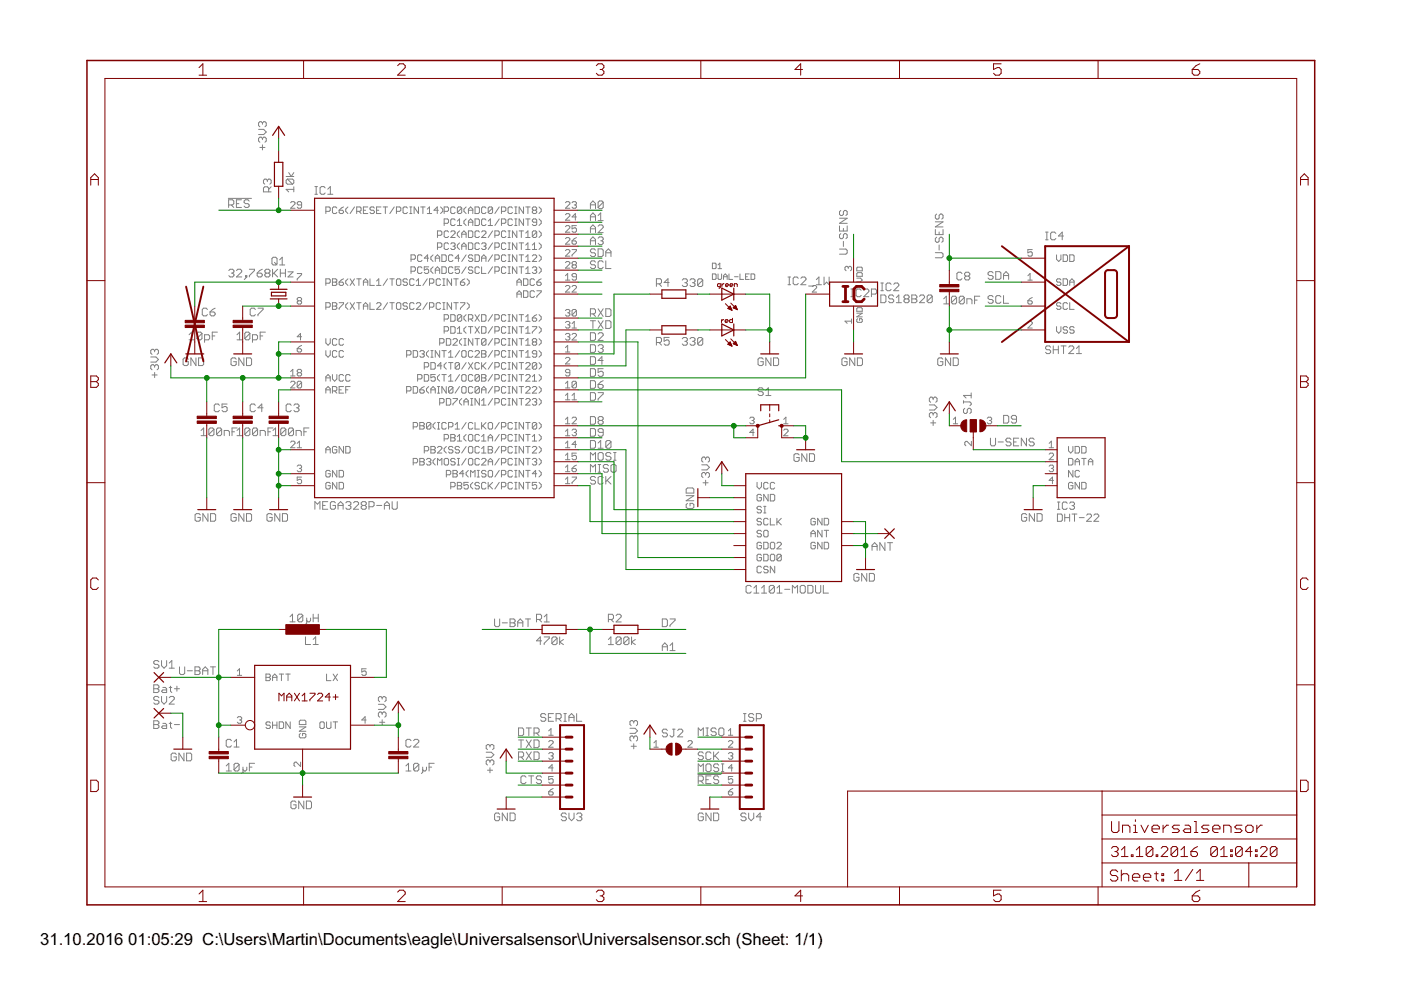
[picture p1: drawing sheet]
<svg xmlns="http://www.w3.org/2000/svg" width="297mm" height="210mm" viewBox="0 0 297 210" stroke-linecap="round" stroke-linejoin="round" font-family="sans-serif">
<defs><g id="words">
<g font-size="4">
<text x="8.5" y="200.4">31.10.2016</text>
<text x="27.2" y="200.4">01:05:29 C:\Users\Martin\Documents\eagle\Universalsensor\Universalsensor.sch (Sheet: 1/1)</text>
</g>
</g></defs>
<g fill="none" stroke="#808080" stroke-width=".21">
<path d="M54.8 27.4h1.1l.6 .6-.6 .5h-1.1M55.1 31.3h1.1M55.6 26.1v.3M55.6 29.4v.2M55.6 30.7v1.1M55.6 29.4l-.2-.3h-.3l-.3 .3v.5l.3 .3M55.6 26.1l-.2-.3h-.3l-.3 .3v.5l.3 .3M55.6 29.4l.3-.3h.3l.3 .3v.5l-.3 .3M55.6 26.1l.3-.3h.3l.3 .3v.5l-.3 .3M56.7 38.2l-.3-.2h-.3l-.2 .2v.6l.2 .3M56.7 38.2l.3-.2h.2l.3 .2v.6l-.3 .3M56.7 38.2v.3"/>
<path d="M57.5 39.6l-.5 .6M60.7 37.4h1.6M60.9 38h1.1l.3 .2v.6l-.3 .3M60.9 38l-.2 .2v.6l.2 .3h1.1M60.9 38l1.1 1.1M61.2 36.6l.5 .8 .6-.8M62.3 39.6v1.1M66.8 39.6h.5M67 39.6v1.6M68.9 39.8l-.2-.2h-.6l-.2 .2v1.1l.2 .3h.6l.2-.3M48.4 42.1h4.9M48.5 43.5h.8l.3-.3v-.6l-.3-.2h-.8v1.6"/>
<path d="M48.5 57.4l.3-.3h.5l.3 .3v.2l-.3 .3M49 43.5l.6 .5M49.1 57.9h.2M49.3 57.9l.3 .3v.2l-.3 .3h-.5l-.3-.3M50.1 43.2h.6M50.1 57.4l.3-.3h.6l.2 .3v.2l-1.1 1.1h1.1M51.2 42.4h-1.1v1.6h1.1M52 58.4h.3v.3h-.3zM52.3 58.7l-.5 .6M52.8 42.6l-.2-.2h-.6l-.2 .2v.3l.2 .3h.6l.2 .3v.2l-.2 .3h-.6l-.2-.3M52.9 57.1h1.1v.3l-1.1 1v.3M54.5 57.9h.8l.3 .3v.2l-.3 .3h-.5l-.3-.3z"/>
<path d="M55.6 57.1l-.5 .3-.6 .5M56.4 57.9l-.2-.3v-.2l.2-.3h.6l.2 .3v.2l-.2 .3M56.4 57.9h.6M56.4 57.9l-.2 .3v.2l.2 .3h.6l.2-.3v-.2l-.2-.3M57 40.7v-.8l-.3-.3h-.6l-.2 .3v.8h1.6M57.8 57.1v1.6M57.9 54.5h.6l.2 .3v1.1l-.2 .3h-.6l-.2-.3v-1.1zM58.1 57.9l.8 .8M58.2 55.6l.5 .6M58.9 57.1l-1.1 1.1M59.3 56.2h1.1M59.3 55.1l.5-.6v1.7"/>
<path d="M59.4 57.9h1.1M59.4 57.1v1.6M60.5 57.1v1.6M61.1 57.6h1l-1 1.1h1M61.6 43l.2-.2h.5l.2 .2v.2l-.9 1h.9M62.3 40.2h-1.6l.5 .5M63 58h.9v.2l-.9 1v.2M63.9 43.5h-.7l-.2-.3 .2-.4h.5l.2 .2v.9l-.2 .3h-.5l-.2-.3M66.8 41.2h.5M69.1 44.8h.7l.2-.2v-.5l-.2-.2h-.7v1.4M69.5 40.1l.5-.5v1.6M69.5 41.2h1.1"/>
<path d="M70.5 59.1h.7l.2 .3-.2 .4 .2 .5-.2 .2h-.7zM70.5 59.8h.7M71.4 44.1l-.2-.2h-.5l-.2 .2v.9l.2 .3h.5l.2-.3M71.9 44.6h.7l.2 .4-.2 .3h-.5l-.2-.3zM71.9 59.8h.7l.2 .5-.2 .2h-.5l-.2-.2zM72.8 59.1l-.9 .7M72.8 43.9l-.9 .7M73.8 43.9l-.5 .4v.5l.5 .5M73.8 59.1l-.5 .5v.4l.5 .5M74.2 59.1l1 1.4M75.2 59.1l-1 1.4M75.2 43.9l-1 1.4"/>
<path d="M75.6 59.1h1M75.6 44.8h.7l.3-.2v-.5l-.3-.2h-.7v1.4M76.1 59.1v1.4M76.1 44.8l.5 .5M77 59.8h1M77 44.6h.5M78 43.9h-1v1.4h1M78.4 59.1v1.4h1M79.4 44.1l-.3-.2h-.4l-.3 .4 .3 .3h.4l.3 .4-.3 .3h-.4l-.3-.3M79.8 59.6l.5-.5v1.4M79.8 44.6h.5M80.8 43.9h-1v1.4h1"/>
<path d="M81.2 43.9h1M81.7 43.9v1.4M82.2 59.1l-1 1.4M82.7 59.1h.9M83.1 59.1v1.4M83.6 43.9l-.9 1.4M84.1 44.8h.7l.2-.2v-.5l-.2-.2h-.7v1.4M84.3 59.1h.5l.2 .3v.9l-.2 .2h-.5l-.2-.2v-.9zM86.4 59.4l-.3-.3h-.4l-.3 .5 .3 .2h.4l.3 .5-.3 .2h-.4l-.3-.2M86.4 44.1l-.3-.2h-.4l-.3 .2v.9l.3 .3h.4l.3-.3M86.9 43.9h.4M86.9 45.3h.4"/>
<path d="M87.1 43.9v1.4M87.1 55h.7l.3-.3v-.4l-.3-.3h-.7v1.4M87.1 57.5h.7l.3-.2v-.5l-.3-.2h-.7v1.4M87.8 59.4l-.2-.3h-.5l-.2 .3v.9l.2 .2h.5l.2-.2M88.3 59.6l.4-.5v1.4M88.7 43.9v1.4l-.9-1.4v1.4M89.2 43.9h.9M89.5 56.8l-.3-.2h-.4l-.3 .2v.9l.3 .3h.4l.3-.3M89.5 54.3l-.3-.3h-.4l-.3 .3v.9l.3 .2h.4l.3-.2M89.7 43.9v1.4M90.6 44.3l.5-.4v1.4M90.6 59.1l-.9 1.4"/>
<path d="M90.6 45.3h.9M90.9 56.6h-.9v.7l.7-.3 .2 .3v.4l-.2 .3h-.5l-.2-.3M90.9 54.7h-.9l.7-.7v1.4M91.8 54l-.4 .5v.5l.4 .4M91.8 56.6l-.4 .4v.5l.4 .5M92.3 55.4v-.9l.5-.5 .4 .5v.9M92.3 58v-1l.5-.4 .4 .4v1M92.3 57.3h.9M92.3 54.7h.9M92.8 49.9h.7l.2-.2v-.5l-.2-.2h-.7v1.4M92.8 52.4h.7l.2-.2v-.5l-.2-.2h-.7v1.4M92.9 44.6h-.9l.7-.7v1.4"/>
<path d="M93.4 59.4l-.2-.3h-.5l-.2 .3v.9l.2 .2h.5l.2-.2M93.4 43.9l.5 .4v.5l-.5 .5M93.7 54h.7l.2 .3v.9l-.2 .2h-.7zM93.7 56.6h.7l.2 .2v.9l-.2 .3h-.7zM93.9 59.1h.4M94.1 59.1v1.4M94.2 44.8h.7l.2-.2v-.5l-.2-.2h-.7v1.4M94.2 47.3h.7l.2-.2v-.4l-.2-.3h-.7v1.4M95.1 49.2l-.2-.2h-.5l-.2 .2v.9l.2 .3h.5l.2-.3M95.1 51.7l-.2-.2h-.5l-.2 .2v1l.2 .2h.5l.2-.2M95.6 49.2l.2-.2h.5l.2 .2v.2l-.9 1h.9M95.6 51.7l.2-.2h.5l.2 .2-.2 .5"/>
<path d="M95.7 59.1v1.4l-.9-1.4v1.4M96 56.8l-.2-.2h-.5l-.2 .2v.9l.2 .3h.5l.2-.3M96 54.3l-.2-.3h-.5l-.2 .3v.9l.2 .2h.5l.2-.2M96 52.2h.3M96.2 59.1h1M96.3 52.2l.2 .2-.2 .5h-.5l-.2-.2M96.5 46.7l-.2-.3h-.5l-.2 .3v.9l.2 .2h.5l.2-.2M96.5 44.1l-.2-.2h-.5l-.2 .2v.9l.2 .3h.5l.2-.3M96.7 59.1v1.4M97 46.9l.4-.5v1.4M97 47.8h.9M97.4 56.6h-.9v.7l.7-.3 .2 .3v.4l-.2 .3h-.5l-.2-.3"/>
<path d="M97.4 49l-.4 .4v.5l.4 .5M97.4 51.5l-.4 .5v.4l.4 .5M97.4 54.7h-.9l.7-.7v1.4M97.6 59.8h.7l.3 .5-.3 .2h-.4l-.3-.2zM97.9 44.1l-.2-.2h-.5l-.2 .2v.9M97.9 44.1v.9l-.2 .3h-.5l-.2-.3M97.9 50.4v-1l.5-.4 .4 .4v1M97.9 52.9v-.9l.5-.5 .4 .5v.9M97.9 52.2h.9M97.9 49.7h.9M97.9 44.1l-.9 .9M98.6 59.1l-1 .7"/>
<path d="M98.8 43.9l-.4 .4v.5l.4 .5M98.8 46.4l-.4 .5v.4l.4 .5M98.8 56.6l-.9 1.4M98.8 54l-.9 1.4M99 59.1l.5 .5v.4l-.5 .5M99.3 49h.7l.2 .2v.9l-.2 .3h-.7zM99.3 51.5h.7l.2 .2v1l-.2 .2h-.7zM99.3 45.3v-1l.5-.4 .4 .4v1M99.3 47.8v-.9l.5-.5 .4 .5v.9M99.3 47.1h.9M99.3 44.6h.9M100.2 56.8l-.2-.2h-.5l-.2 .4 .2 .3h.5l.2 .4-.2 .3h-.5l-.2-.3"/>
<path d="M100.2 54.3l-.2-.3h-.5l-.2 .5 .2 .2h.5l.2 .5-.2 .2h-.5l-.2-.2M100.7 43.9h.7l.2 .2v.9l-.2 .3h-.7zM100.7 46.4h.7l.2 .3v.9l-.2 .2h-.7zM100.7 54h.7l.2 .3v.9l-.2 .2h-.7zM101.6 51.7l-.2-.2h-.5l-.2 .2v1l.2 .2h.5l.2-.2M101.6 49.2l-.2-.2h-.5l-.2 .2v.9l.2 .3h.5l.2-.3M101.6 56.8l-.2-.2h-.5l-.2 .2v.9l.2 .3h.5l.2-.3M102.1 55.4v-.9l.5-.5 .4 .5v.9M102.1 56.6v1.4h.9M102.1 49.2l.2-.2h.5l.2 .2v.2l-.9 1h.9M102.1 51.7l.2-.2h.5l.2 .2-.2 .5M102.1 54.7h.9"/>
<path d="M102.6 52.2h.2M102.8 52.2l.2 .2-.2 .5h-.5l-.2-.2M103 44.1l-.2-.2h-.5l-.2 .2v.9l.2 .3h.5l.2-.3M103 46.7l-.2-.3h-.5l-.2 .3v.9l.2 .2h.5l.2-.2M103.5 46.9l.5-.5v1.4M103.5 47.8h.9M104.4 44.1l-.2-.2h-.5l-.2 .2v.9M104.4 44.1v.9l-.2 .3h-.5l-.2-.3M104.4 56.6l-.9 1.4M104.4 54l-.9 1.4M104.4 51.5l-.9 1.4M104.4 49l-.9 1.4"/>
<path d="M104.4 44.1l-.9 .9M104.9 57.5h.7l.3-.2v-.5l-.3-.2h-.7v1.4M104.9 49.9h.7l.3-.2v-.5l-.3-.2h-.7v1.4M104.9 52.4h.7l.3-.2v-.5l-.3-.2h-.7v1.4M104.9 55h.7l.3-.3v-.4l-.3-.3h-.7v1.4M105.9 46.4l-1 1.4M105.9 43.9l-1 1.4M106.3 47.3h.7l.3-.2v-.4l-.3-.3h-.7v1.4M106.3 44.8h.7l.3-.2v-.5l-.3-.2h-.7v1.4M107.3 49.2l-.3-.2h-.4l-.3 .2v.9l.3 .3h.4l.3-.3M107.3 51.7l-.3-.2h-.4l-.3 .2v1l.3 .2h.4l.3-.2M107.3 54.3l-.3-.3h-.4l-.3 .3v.9l.3 .2h.4l.3-.2"/>
<path d="M107.3 56.8l-.3-.2h-.4l-.3 .2v.9l.3 .3h.4l.3-.3M107.7 58h.5M107.7 56.6h.5M107.7 55.4h.5M107.7 54h.5M107.7 52.9h.5M107.7 51.5h.5M107.7 50.4h.5M107.7 49h.5M107.9 49v1.4M107.9 51.5v1.4M107.9 54v1.4"/>
<path d="M107.9 56.6v1.4M108.6 44.1l-.2-.2h-.5l-.2 .2v.9l.2 .3h.5l.2-.3M108.6 46.7l-.2-.3h-.5l-.2 .3v.9l.2 .2h.5l.2-.2M109.1 47.8h.5M109.1 46.4h.5M109.1 43.9h.5M109.1 45.3h.5M109.4 43.9v1.4M109.4 46.4v1.4M109.6 49v1.4l-1-1.4v1.4M109.6 51.5v1.4l-1-1.4v1.4M109.6 54v1.4l-1-1.4v1.4"/>
<path d="M109.6 56.6v1.4l-1-1.4v1.4M109.6 59.8h.9M110.1 56.6h.9M110.1 54h.9M110.1 51.5h.9M110.1 49h.9M110.5 49v1.4M110.5 51.5v1.4M110.5 54v1.4M110.5 56.6v1.4M111 59.1h.7l.2 .3v.9l-.2 .2h-.7zM111 43.9v1.4l-.9-1.4v1.4"/>
<path d="M111 46.4v1.4l-.9-1.4v1.4M111.5 49.4l.4-.4v1.4M111.5 52l.4-.5v1.4M111.5 54.5l.4-.5v1.4M111.5 57l.4-.4v1.4M111.5 58h.9M111.5 55.4h.9M111.5 52.9h.9M111.5 50.4h.9M111.5 46.4h.9M111.5 43.9h.9M111.9 43.9v1.4"/>
<path d="M111.9 46.4v1.4M112.9 54.3l.2-.3h.5l.2 .3v.2l-.9 .9h.9M112.9 56.8l.2-.2h.5l.2 .2-.2 .5M112.9 52l.4-.5v1.4M112.9 52.9h.9M113.1 44.6l-.2-.3 .2-.4h.5l.2 .2-.2 .5M113.1 44.6l-.2 .2 .2 .5h.5l.2-.3-.2-.4M113.1 44.6h.5M113.3 59.4l-.2-.3h-.5l-.2 .3v.9l.2 .2h.5l.2-.2M113.3 57.3h.3M113.6 57.3l.2 .2-.2 .5h-.5l-.2-.3M113.8 47.1h-.7l-.2-.2 .2-.5h.5l.2 .3v.9l-.2 .2h-.5l-.2-.2"/>
<path d="M113.8 49.2l-.2-.2h-.5l-.2 .2v.9M113.8 49.2v.9l-.2 .3h-.5l-.2-.3M113.8 49.2l-.9 .9M113.8 59.8h.7l.2 .5-.2 .2h-.5l-.2-.2zM114.3 43.9l.4 .4v.5l-.4 .5M114.3 46.4l.4 .5v.4l-.4 .5M114.3 49l.4 .4v.5l-.4 .5M114.3 51.5l.4 .5v.4l-.4 .5M114.3 54l.4 .5v.5l-.4 .4M114.3 56.6l.4 .4v.5l-.4 .5M114.7 59.1l-.9 .7M119.9 53.1l.2-.2h.5l.2 .2v.3l-.9 .9h.9"/>
<path d="M119.9 58.5l.5-.5v1.4M119.9 50.6l.2-.2h.5l.2 .2v.2l-.9 1h.9M119.9 43l.2-.2h.5l.2 .2v.2l-.9 1h.9M119.9 45.5l.2-.2h.5l.2 .2v.3l-.9 .9h.9M119.9 48.1l.2-.3h.5l.2 .3v.2l-.9 .9h.9M119.9 55.7l.2-.2h.5l.2 .2v.2l-.9 1h.9M119.9 59.4h.9M121.3 43l.2-.2h.5l.2 .2-.2 .5M121.3 51.1h.7l.2 .4-.2 .3h-.5l-.2-.3zM121.3 52.9h.9v.2l-.9 1v.2M121.5 56.2l-.2-.3 .2-.4h.5l.2 .2-.2 .5M121.5 56.2l-.2 .2 .2 .5h.5l.2-.3-.2-.4"/>
<path d="M121.5 56.2h.5M121.8 43.5h.2M122 43.5l.2 .2-.2 .5h-.5l-.2-.3M122.2 58.7h-.7l-.2-.2 .2-.5h.5l.2 .2v1l-.2 .2h-.5l-.2-.2M122.2 47.8h-.9v.7l.5-.2 .4 .2v.5l-.2 .2h-.5l-.2-.2M122.2 46h-.9l.7-.7v1.4M122.2 50.4l-.9 .7M125.2 44.2v-1l.5-.6 .6 .6v1M125.2 46.8v-1.1l.5-.6 .6 .6v1.1M125.2 49.3v-1.1l.5-.5 .6 .5v1.1M125.2 51.9v-1.1l.5-.6 .6 .6v1.1M125.2 46h1.1"/>
<path d="M125.2 43.4h1.1M125.2 48.5h1.1M125.2 51.1h1.1M126.3 55.6l-.3-.3h-.5l-.3 .3v.3l.3 .2h.5l.3 .3v.3l-.3 .2h-.5l-.3-.2M126.3 53l-.3-.2h-.5l-.3 .2v.3l.3 .3h.5l.3 .2v.3l-.3 .3h-.5l-.3-.3M126.8 50.5l.3-.3h.5l.3 .3v.3l-.3 .3M126.8 48l.3-.3h.5l.3 .3v.2l-1.1 1.1h1.1M126.8 45.7l.6-.6v1.7M126.8 46.8h1.1M126.8 52.8h.8l.3 .2v1.1l-.3 .3h-.8zM127.4 51.1h.2M127.6 51.1l.3 .2v.3l-.3 .3h-.5l-.3-.3"/>
<path d="M127.9 55.6l-.3-.3h-.5l-.3 .3v1.1l.3 .2h.5l.3-.2M127.9 42.9l-.3-.3h-.5l-.3 .3v1.1M127.9 42.9v1.1l-.3 .2h-.5l-.3-.2M127.9 42.9l-1.1 1.1M128.4 54.4v-1.1l.6-.5 .5 .5v1.1M128.4 55.3v1.6h1.1M128.4 53.6h1.1M141.9 59.9h-1.1l.8-.8v1.6M144.7 59.4l.2-.3h.6l.2 .3v.3l-.2 .2M145.2 59.9h.3M145.5 59.9l.2 .3v.3l-.2 .2h-.6l-.2-.2M146.3 59.4l.3-.3h.5l.3 .3v.3l-.3 .2"/>
<path d="M146.8 59.9h.3M147.1 59.9l.3 .3v.3l-.3 .2h-.5l-.3-.2M149 59.4l-.3-.3h-.5l-.3 .3v1.1M149 59.4v1.1l-.3 .2h-.5l-.3-.2M149 59.4l-1.1 1.1M151 55.8h.6l.2 .2v.8l-.2 .2h-.6zM151 58.1h.6l.2 .2v.8l-.2 .1h-.6zM152.2 58.1v1l.2 .1h.4l.2-.1v-1M152.2 56.2l.4-.4v1.2M152.2 57h.8M153.4 59.2v-.7l.4-.4 .4 .4v.7M153.4 58.7h.8"/>
<path d="M154.6 58.1v1.1h.7M155.7 58.7h.8M156.9 58.1v1.1h.8M158.1 58.7h.4M158.9 58.1h-.8v1.1h.8M159.2 58.1h.6l.2 .2v.8l-.2 .1h-.6zM167.1 58.7h.5M167.3 58.7v1.7M169.2 59l-.2-.3h-.6l-.2 .3v1.1l.2 .3h.6l.2-.3M169.8 59l.3-.3h.5l.3 .3v.3l-1.1 1.1h1.1M173.1 59.3l.5-.6v1.7M174.7 58.7v1.7l.6-.6 .5 .6v-1.7"/>
<path d="M178 47.9v1.1h1.6v-1.1M178 46.3h1.6l-1.6 1h1.6M178 52.8h1.3l.3 .3v.5l-.3 .3h-1.3M178.3 44.6l-.3 .3v.5l.3 .3h.2l.3-.3v-.5l.3-.3h.2l.3 .3v.5l-.3 .3M178.3 49.5l-.3 .3v.6l.3 .2h.2l.3-.2v-.6l.3-.3h.2l.3 .3v.6l-.3 .2M178.8 48.4v.6M178.8 51.2v1.1M179.9 56.7l-.3-.2-.4 .2v.5l.2 .2M179.9 56.7l.2-.2 .5 .2v.5l-.3 .2M179.9 56.7v.2M181.7 59h.7l.4 .4-.4 .4h-.7M181.8 56.6h.8l.2 .2v.6h-1.1v-.6z"/>
<path d="M181.8 57.8h.8l.2 .2v.6h-1.1v-.6zM198.3 53.6h1.4l.2 .2v.6l-.2 .3h-1.4M198.3 48.7v1h1.6v-1M198.3 47h1.6l-1.6 1.1h1.6M198.6 50.3l-.3 .3v.5l.3 .3h.3l.2-.3v-.5l.3-.3h.3l.2 .3v.5l-.2 .3M198.6 45.4l-.3 .3v.5l.3 .3h.3l.2-.3v-.5l.3-.3h.3l.2 .3v.5l-.2 .3M199.1 49.2v.5M199.1 51.9v1.1M204 58l-.3-.3h-.5l-.3 .3v1.1l.3 .3h.5l.3-.3M204.8 58.5l-.3 .3v.3l.3 .3h.5l.3-.3v-.3l-.3-.3M204.8 58.5l-.3-.2v-.3l.3-.3h.5l.3 .3v.3l-.3 .2M204.8 58.5h.5"/>
<path d="M210.6 57.9l-.3-.3h-.5l-.3 .3v.2l.3 .3h.5l.3 .3v.2l-.3 .3h-.5l-.3-.3M211.1 57.6h.8l.3 .3v1l-.3 .3h-.8zM212.8 58.4h1M212.8 59.2v-1.1l.5-.5 .5 .5v1.1M217.9 59.4h1M217.9 58.5l.5-.5v1.4M218.9 52.9h-1v.7l.7-.2 .3 .2v.5l-.3 .2h-.4l-.3-.2M221.7 50.8h.5M221.7 49.2h.5M222 49.2v1.6M223.9 49.5l-.3-.3h-.6l-.2 .3v1.1l.2 .2h.6l.3-.2M224 54v1l.5 .4 .4-.4v-1"/>
<path d="M224.9 59.4l-.2-.3h-.5l-.2 .5 .2 .2h.5l.2 .5-.2 .2h-.5l-.2-.2M225.4 59.1h.7l.2 .3v.9l-.2 .2h-.7zM225.4 54h.7l.2 .3v.9l-.2 .2h-.7zM225.5 50h-1.1l.8-.8v1.6M226.8 54h.7l.2 .3v.9l-.2 .2h-.7zM226.8 59.8h.9M32 75.7h1.1l.5 .5-.5 .6h-1.1M32.2 79.5h1.1M32.8 74.3v.3M32.8 77.6v.3M32.8 79v1.1M32.8 77.6l-.3-.3h-.3l-.2 .3v.5l.2 .3"/>
<path d="M32.8 74.3l-.3-.2h-.3l-.2 .2v.6l.2 .2M32.8 77.6l.3-.3h.2l.3 .3v.5l-.3 .3M32.8 74.3l.3-.2h.2l.3 .2v.6l-.3 .2M39.9 76.2l-.3-.3h-.5l-.3 .3v1l.3 .3h.5l.3-.3v-.5h-.5M40.1 71l.5-.6v1.7M40.1 72.1h1.1M41.6 75.9v1.6l-1.1-1.6v1.6M42.1 75.9h.8l.3 .3v1l-.3 .3h-.8zM42.8 70.7l-1.1 1.1M42.8 70.7v1.1l-.3 .3h-.5l-.3-.3M42.8 70.7l-.3-.3h-.5l-.3 .3v1.1M43.4 72.1h.8l.2-.3v-.6l-.2-.2h-.8v1.6"/>
<path d="M44 65.6l-.3-.3h-.5l-.3 .3v1.1l.3 .3h.5l.3-.3M44.5 66.1h.8l.3 .3v.3l-.3 .3h-.5l-.3-.3zM45 71.2h.6M45.6 65.3l-.5 .3-.6 .5M46.1 70.4h-1.1v1.7M50.1 76.2l-.3-.3h-.5l-.3 .3v1l.3 .3h.5l.3-.3v-.5h-.6M50.2 71l.6-.6v1.7M50.2 72.1h1.2M51.7 75.9v1.6l-1.1-1.6v1.6M52.3 75.9h.8l.2 .3v1l-.2 .3h-.8zM53 70.7l-.3-.3h-.5l-.3 .3v1.1M53 70.7v1.1l-.3 .3h-.5l-.3-.3"/>
<path d="M53 70.7l-1.1 1.1M53.5 72.1h.8l.3-.3v-.6l-.3-.2h-.8v1.6M54.1 65.6l-.2-.3h-.6l-.3 .3v1.1l.3 .3h.6l.2-.3M54.7 65.3h1.1v.3l-1.1 1.1v.3M55.2 71.2h.5M56.3 70.4h-1.1v1.7M61.6 78.8l.5-.5v1.4M61.6 79.7h.9M63 73.9h.7l.2 .5-.2 .2h-.5l-.2-.2zM63.2 63.8l-.2 .2 .2 .5h.5l.2-.3-.2-.4M63.2 63.8l-.2-.3 .2-.4h.5l.2 .2-.2 .5M63.2 79l-.2-.2 .2-.5h.5l.2 .2-.2 .5"/>
<path d="M63.2 79l-.2 .2 .2 .5h.5l.2-.2-.2-.5M63.2 63.8h.5M63.2 79h.5M63.9 73.2l-.9 .7M63.9 71.4h-.9l.7-.7v1.4M69.1 60h.7l.2-.2v-.4l-.2-.3h-.7v1.4M69.1 65.1h.7l.2-.2v-.5l-.2-.2h-.7v1.4M69.1 71.8v.9l.5 .5 .4-.5v-.9M69.1 74.3v1l.5 .4 .4-.4v-1M70.5 64.2h.7l.2 .2-.2 .5 .2 .5-.2 .2h-.7zM70.5 79.4v.9l.5 .5 .4-.5v-.9M70.5 64.9h.7"/>
<path d="M71.4 74.6l-.2-.3h-.5l-.2 .3v.9l.2 .2h.5l.2-.2M71.4 72l-.2-.2h-.5l-.2 .2v1l.2 .2h.5l.2-.2M71.9 64.2h.9v.2l-.9 1v.2M72.8 72l-.2-.2h-.5l-.2 .2v1l.2 .2h.5l.2-.2M72.8 74.6l-.2-.3h-.5l-.2 .3v.9l.2 .2h.5l.2-.2M72.8 79.7l-.2-.3h-.5l-.2 .3v.9l.2 .2h.5l.2-.2M73.8 64.2l-.5 .4v.5l.5 .5M74.2 79.7l-.2-.3h-.5l-.2 .3v.9l.2 .2h.5l.2-.2M74.2 64.2l1 1.4M75.2 64.2l-1 1.4M75.6 64.2h1M76.1 64.2v1.4"/>
<path d="M77 64.9h1M77 60.5v-.9l.5-.5 .5 .5v.9M77 65.6v-1l.5-.4 .5 .4v1M78.4 64.2v1.4h1M79.8 64.4l.3-.2h.4l.3 .2v.2l-1 1h1M79.8 60.5h1M82.2 64.2l-1 1.4M82.7 64.2h.9M83.1 64.2v1.4M84.3 64.2h.5l.2 .2v1l-.2 .2h-.5l-.2-.2v-1zM86.2 75.3h.7l.2-.3v-.4l-.2-.3h-.7v1.4M86.4 64.4l-.3-.2h-.4l-.3 .2 .3 .5h.4l.3 .2-.3 .5h-.4l-.3-.2"/>
<path d="M87.6 74.3h.7l.2 .3v.9l-.2 .2h-.7zM87.8 64.4l-.2-.2h-.5l-.2 .2v1l.2 .2h.5l.2-.2M88.3 64.4l.2-.2h.5l.2 .2v.2l-.9 1h.9M88.3 60.5h.9M89 74.6l.2-.3h.5l.3 .3v.2l-.3 .2M89.5 75h.2M89.7 75l.3 .3v.2l-.3 .2h-.5l-.2-.2M90 79.4h.7l.2 .3v.9l-.2 .2h-.7zM90 77.8h.7l.2-.2v-.5l-.2-.2h-.7v1.4M90.6 64.2l-.9 1.4M90.9 74.3l-.5 .5v.5l.5 .4M91.1 60h.7l.2-.2v-.4l-.2-.3h-.7v1.4"/>
<path d="M91.1 65.1h.7l.2-.2v-.5l-.2-.2h-.7v1.4M91.4 76.9h.7l.2 .2v.9l-.2 .3h-.7zM91.4 74.3h.4M91.4 75.7h.4M91.6 74.3v1.4M92.3 79.4h-.9v.7l.4-.2 .5 .2v.5l-.2 .2h-.5l-.2-.2M93.2 72.7h.7l.2-.2v-.5l-.2-.2h-.7v1.4M93.2 79.4l-.4 .5v.4l.4 .5M93.2 74.3v1.4l-.9-1.4v1.4M93.4 64.4l-.2-.2h-.5l-.2 .2v1l.2 .2h.5l.2-.2M93.7 79.4h.9M93.7 77.6h-.9l.7-.7v1.4"/>
<path d="M93.7 74.3h.9M93.9 64.2h.4M93.9 65.6h.4M93.9 60.5h.4M94.1 64.2v1.4M94.1 74.3v1.4M94.1 79.4v1.4M94.2 70.2h.7l.2-.2v-.5l-.2-.2h-.7v1.4M94.2 67.6h.7l.2-.2v-.4l-.2-.3h-.7v1.4M94.6 71.8h.7l.3 .2v1l-.3 .2h-.7zM94.6 76.9l-.4 .4v.5l.4 .5M95.1 74.8l.5-.5v1.4"/>
<path d="M95.1 79.9l.5-.5v1.4M95.1 76.9h.9M95.1 75.7h.9M95.6 69.3h.7l.2 .2v.9l-.2 .3h-.7zM95.6 66.7h.7l.2 .3v.9l-.2 .2h-.7zM95.6 76.9v1.4M95.7 64.2v1.4l-.9-1.4v1.4M96 72l.3-.2h.4l.3 .2v.3l-1 .9h1M96.2 64.2h1M96.7 64.2v1.4M97 69.7l.4-.4v1.4M97 70.7h.9"/>
<path d="M97.4 77.1l-.2-.2h-.5l-.2 .2v.9M97.4 77.1v.9l-.2 .3h-.5l-.2-.3M97.4 79.4l-.9 1.4M97.4 77.1l-.9 .9M97.4 74.3l-.9 1.4M97.6 64.2h1v.2l-1 1v.2M97.9 67l-.2-.3h-.5l-.2 .3v.9M97.9 67v.9l-.2 .2h-.5l-.2-.2M97.9 71.8l-.5 .5v.4l.5 .5M97.9 67l-.9 .9M98.1 74.3h.5l.2 .3v.9l-.2 .2h-.5l-.2-.2v-.9zM98.1 79.4h.5l.2 .3v.9l-.2 .2h-.5l-.2-.2v-.9z"/>
<path d="M98.4 73.2h.4M98.4 71.8h.4M98.6 71.8v1.4M98.8 66.7l-.4 .5v.4l.4 .5M98.8 69.3l-.4 .4v.5l.4 .5M98.8 76.9l-.9 1.4M99 64.2l.5 .4v.5l-.5 .5M99.3 67.6h.7l.2-.2v-.4l-.2-.3h-.7v1.4M99.3 76.9l.9 1.4M99.3 69.3h.9M99.8 69.3v1.4M99.8 67.6l.4 .5"/>
<path d="M100.2 79.7l-.2-.3h-.5l-.2 .3v.9l.2 .2h.5l.2-.2M100.2 74.6l-.2-.3h-.5l-.2 .3v.9l.2 .2h.5l.2-.2M100.2 71.8v1.4l-.9-1.4v1.4M100.2 76.9l-.9 1.4M100.7 74.6l.2-.3h.5l.2 .3v.2l-.9 .9h.9M100.7 71.8h.9M100.7 69.3l.9 1.4M100.7 66.7l.9 1.4M101.2 71.8v1.4M101.6 79.7l-.2-.3h-.5l-.2 .3v.9M101.6 77.1l-.2-.2h-.5l-.2 .2v.9l.2 .3h.5l.2-.3M101.6 79.7v.9l-.2 .2h-.5l-.2-.2"/>
<path d="M101.6 79.7l-.9 .9M101.6 69.3l-.9 1.4M101.6 66.7l-.9 1.4M102.1 79.4h.7l.2 .3-.2 .4 .2 .5-.2 .2h-.7zM102.1 66.7h.7l.2 .3v.9l-.2 .2h-.7zM102.1 69.3h.7l.2 .2v.9l-.2 .3h-.7zM102.1 74.3h.7l.2 .3-.2 .4 .2 .5-.2 .2h-.7zM102.1 76.9v1.4M102.1 75h.7M102.3 77.6l.7 .7M103 76.9l-.9 .9M103 72v1l-.2 .2h-.5l-.2-.2"/>
<path d="M103 72l-.2-.2h-.5l-.2 .2v1M103 72l-.9 1M104.4 79.4l-.9 1.4M104.4 76.9l-.9 1.4M104.4 74.3l-.9 1.4M104.4 71.8l-.9 1.4M104.4 69.3l-.9 1.4M104.4 66.7l-.9 1.4M104.9 72.7h.7l.3-.2v-.5l-.3-.2h-.7v1.4M104.9 67.6h.7l.3-.2v-.4l-.3-.3h-.7v1.4M104.9 70.2h.7l.3-.2v-.5l-.3-.2h-.7v1.4M104.9 75.3h.7l.3-.3v-.4l-.3-.3h-.7v1.4"/>
<path d="M104.9 77.8h.7l.3-.2v-.5l-.3-.2h-.7v1.4M107.3 72l-.3-.2h-.4l-.3 .2v1l.3 .2h.4l.3-.2M107.3 79.7l-.3-.3h-.4l-.3 .3v.9l.3 .2h.4l.3-.2M107.3 67l-.3-.3h-.4l-.3 .3v.9l.3 .2h.4l.3-.2M107.3 69.5l-.3-.2h-.4l-.3 .2v.9l.3 .3h.4l.3-.3M107.3 74.6l-.3-.3h-.4l-.3 .3v.9l.3 .2h.4l.3-.2M107.3 77.1l-.3-.2h-.4l-.3 .2v.9l.3 .3h.4l.3-.3M107.7 73.2h.5M107.7 71.8h.5M107.7 79.4h.5M107.7 76.9h.5M107.7 78.3h.5"/>
<path d="M107.7 74.3h.5M107.7 75.7h.5M107.7 69.3h.5M107.7 70.7h.5M107.7 66.7h.5M107.7 68.1h.5M107.9 66.7v1.4M107.9 69.3v1.4M107.9 71.8v1.4M107.9 74.3v1.4M107.9 76.9v1.4M107.9 79.4v1.4"/>
<path d="M109.6 66.7v1.4l-1-1.4v1.4M109.6 69.3v1.4l-1-1.4v1.4M109.6 71.8v1.4l-1-1.4v1.4M109.6 74.3v1.4l-1-1.4v1.4M109.6 76.9v1.4l-1-1.4v1.4M109.6 79.4v1.4l-1-1.4v1.4M109.6 60.5v-.9l.5-.5 .4 .5v.9M109.6 63.1v-1l.5-.4 .4 .4v1M109.6 62.4h.9M110.1 71.8h.9M110.1 79.4h.9M110.1 76.9h.9"/>
<path d="M110.1 74.3h.9M110.1 69.3h.9M110.1 66.7h.9M110.5 66.7v1.4M110.5 69.3v1.4M110.5 71.8v1.4M110.5 74.3v1.4M110.5 76.9v1.4M110.5 79.4v1.4M111 61.7h.7l.2 .2v.9l-.2 .3h-.7zM111.5 73.2h.9M111.5 67.2l.4-.5v1.4"/>
<path d="M111.5 69.7l.4-.4v1.4M111.5 72.3l.4-.5v1.4M111.5 74.8l.4-.5v1.4M111.5 79.7l.2-.3h.5l.2 .3v.2l-.9 .9h.9M111.5 77.1l.2-.2h.5l.2 .2v.2l-.9 1h.9M111.5 75.7h.9M111.5 70.7h.9M111.5 68.1h.9M112.9 67.4h.7l.2 .5-.2 .2h-.5l-.2-.2zM112.9 69.3h.9v.2l-.9 .9v.3M112.9 79.9l.4-.5v1.4M113.1 72.5l-.2 .2 .2 .5h.5l.2-.2-.2-.5"/>
<path d="M113.1 72.5l-.2-.2 .2-.5h.5l.2 .2-.2 .5M113.1 72.5h.5M113.3 61.9l-.2-.2h-.5l-.2 .2v.9l.2 .3h.5l.2-.3M113.8 75h-.7l-.2-.2 .2-.5h.5l.2 .3v.9l-.2 .2h-.5l-.2-.2M113.8 77.1l-.2-.2h-.5l-.2 .2v.9M113.8 77.1v.9l-.2 .3h-.5l-.2-.3M113.8 77.1l-.9 .9M113.8 66.7l-.9 .7M113.8 61.7h.9v.2l-.9 .9v.3M114.3 76.9l.4 .4v.5l-.4 .5M114.3 66.7l.4 .5v.4l-.4 .5M114.3 69.3l.4 .4v.5l-.4 .5"/>
<path d="M114.3 71.8l.4 .5v.4l-.4 .5M114.3 74.3l.4 .5v.5l-.4 .4M114.3 79.4l.4 .5v.4l-.4 .5M119.9 73.7l.5-.5v1.4M119.9 70.9l.2-.2h.5l.2 .2-.2 .5M119.9 65.8l.2-.2h.5l.2 .2-.2 .5M119.9 60.8l.2-.3h.5l.2 .3v.2l-.9 .9h.9M119.9 68.4l.2-.2h.5l.2 .2-.2 .5M119.9 76l.2-.2h.5l.2 .2v.2l-.9 1h.9M119.9 74.6h.9M120.4 71.4h.2M120.4 68.9h.2"/>
<path d="M120.4 66.3h.2M120.6 66.3l.2 .2-.2 .5h-.5l-.2-.2M120.6 71.4l.2 .2-.2 .5h-.5l-.2-.2M120.6 68.9l.2 .2-.2 .5h-.5l-.2-.3M120.8 79h-.7l-.2-.2 .2-.5h.5l.2 .2v1l-.2 .2h-.5l-.2-.2M121.3 60.8l.2-.3h.5l.2 .3v.2l-.9 .9h.9M121.3 70.9l.2-.2h.5l.2 .2v.3l-.9 .9h.9M121.3 68.6l.5-.4v1.4M121.3 69.6h.9M122.2 65.8v1l-.2 .2h-.5l-.2-.2M122.2 65.8l-.2-.2h-.5l-.2 .2v1M122.2 65.8l-.9 1"/>
<path d="M125.2 66.5h.8l.3-.2v-.6l-.3-.2h-.8v1.6M125.2 75.6h.8l.3 .3v1.1l-.3 .3h-.8zM125.2 78.2h.8l.3 .2v1.1l-.3 .3h-.8zM125.2 70.5h.8l.3 .3v1.1l-.3 .3h-.8zM125.2 73.1h.8l.3 .3v1l-.3 .3h-.8zM125.2 68h1.1M125.7 68v1.6M125.7 66.5l.6 .6M126.8 70.8l.3-.3h.5l.3 .3v.3l-1.1 1.1h1.1M126.8 73.4l.3-.3h.5l.3 .3v.2l-.3 .3M126.8 68l1.1 1.6M126.8 65.5l1.1 1.6"/>
<path d="M127.4 73.9h.2M127.6 73.9l.3 .3v.2l-.3 .3h-.5l-.3-.3M127.9 78.2h-1.1v.8l.6-.3h.2l.3 .3v.5l-.3 .3h-.5l-.3-.3M127.9 76.4h-1.1l.8-.8v1.7M127.9 68l-1.1 1.6M127.9 65.5l-1.1 1.6M128.4 65.5h.9l.2 .2v1.1l-.2 .3h-.9zM128.4 68h.9l.2 .3v1.1l-.2 .2h-.9zM139.2 60.2h.8l.3-.3v-.5l-.3-.3h-.8v1.6M139.2 72.6h.8l.3-.3v-.5l-.3-.3h-.8v1.7M139.7 60.2l.6 .5M139.7 72.6l.6 .6"/>
<path d="M141.9 71.5h-1.1v.8l.6-.2h.2l.3 .2v.6l-.3 .3h-.5l-.3-.3M144.7 71.8l.2-.2h.6l.2 .2v.3l-.2 .3M145.2 72.4h.3M145.5 72.4l.2 .2v.3l-.2 .3h-.6l-.2-.3M146.3 71.8l.3-.2h.5l.3 .2v.3l-.3 .3M146.8 72.4h.3M147.1 72.4l.3 .2v.3l-.3 .3h-.5l-.3-.3M149 71.8l-.3-.2h-.5l-.3 .2v1.1M149 71.8v1.1l-.3 .3h-.5l-.3-.3M149 71.8l-1.1 1.1M161.8 76.2l-.3-.3h-.5l-.3 .3v1l.3 .3h.5l.3-.3v-.5h-.5M163.4 75.9v1.6l-1-1.6v1.6"/>
<path d="M164 75.9h.8l.3 .3v1l-.3 .3h-.8zM167.1 60.4h.5M171.4 60.6h1.1M172.2 60.8l.2-.3h.5l.2 .3v.2l-.9 .9h.9M173.1 60.4h1.1M179.6 76.2l-.3-.3h-.5l-.3 .3v1l.3 .3h.5l.3-.3v-.5h-.6M180.4 62.9h.6M180.4 61.3h.6M180.6 68.1h-1.4l.4 .5M180.6 67.6v1M180.7 61.3v1.6M181.2 75.9v1.6l-1.1-1.6v1.6"/>
<path d="M181.7 66.4h1.1l-1.1 .8h1.1M181.8 75.9h.8l.3 .3v1l-.3 .3h-.8zM181.8 67.6l-.1 .2v.4l.1 .1h.8l.2-.1v-.4l-.2-.2h-.4v.3M181.8 65.2h.8l.2 .2v.6h-1.1v-.6zM182.6 61.6l-.3-.3h-.5l-.3 .3v1l.3 .3h.5l.3-.3M183.1 61.6l.3-.3h.6l.2 .3v.2l-1.1 1.1h1.1M184.8 62.4h.8l.3-.3v-.5l-.3-.3h-.8v1.6M186.8 62.5h.8l.2 .3v1.1l-.2 .3h-.8zM186.8 61.6h.5M186.8 60h.5M187 60v1.6M188.9 60.3l-.2-.3h-.6l-.2 .3v1.1l.2 .2h.6l.2-.2"/>
<path d="M189.5 60.3l.3-.3h.5l.3 .3v.3l-1.1 1h1.1M189.5 62.8l-.3-.3h-.5l-.3 .3v.3l.3 .3h.5l.3 .2v.3l-.3 .3h-.5l-.3-.3M190 64.2h1.1M190 63.1l.6-.6v1.7M191.9 63.4l-.2-.3v-.3l.2-.3h.6l.2 .3v.3l-.2 .3M191.9 63.4l-.2 .2v.3l.2 .3h.6l.2-.3v-.3l-.2-.2M191.9 63.4h.6M193.3 62.5h.8l.3 .3v.3l-.3 .3 .3 .2v.3l-.3 .3h-.8zM193.3 63.4h.8M194.9 62.8l.3-.3h.5l.3 .3v.3l-1.1 1.1h1.1M197.7 62.8v1.1l-.3 .3h-.6l-.2-.3M197.7 62.8l-.3-.3h-.6l-.2 .3v1.1"/>
<path d="M197.7 62.8l-1.1 1.1M199.9 76.2l-.3-.3h-.5l-.3 .3v1l.3 .3h.5l.3-.3v-.5h-.5M200.1 63.4l.5-.6v1.6M200.1 64.4h1.1M201.5 75.9v1.6l-1.1-1.6v1.6M202.1 75.9h.8l.3 .3v1l-.3 .3h-.8zM202.8 63.1v1.1l-.3 .2h-.5l-.3-.2M202.8 63.1l-.3-.3h-.5l-.3 .3v1.1M202.8 63.1l-1.1 1.1M204.4 63.1l-1 1.1M204.4 63.1v1.1l-.2 .2h-.6l-.2-.2M204.4 63.1l-.2-.3h-.6l-.2 .3v1.1"/>
<path d="M205 64.4v-1h.8l.3 .2v.8M206.6 63.6h.6M207.7 62.8h-1.1v1.6M210.6 62.9l-.3-.2h-.5l-.3 .2v.3l.3 .3h.5l.3 .3v.2l-.3 .3h-.5l-.3-.3M212.2 62.9l-.3-.2h-.5l-.3 .2v1.1l.3 .3h.5l.3-.3M212.8 62.7v1.6h1M217.9 63.8h.7l.3 .4-.3 .3h-.4l-.3-.3zM217.9 68.4l.3-.2h.4l.3 .2v.2l-1 1h1M218.9 63.1l-1 .7M222.8 73.6l-.3-.3h-.5l-.3 .3v.3l.3 .2h.5l.3 .3v.3l-.3 .3h-.5l-.3-.3M223.3 74.1h1.1M223.3 73.3v1.7"/>
<path d="M224 69.3v.9l.5 .5 .4-.5v-.9M224.4 73.3v1.7M224.9 64.4l-.2-.2h-.5l-.2 .2 .2 .5h.5l.2 .2-.2 .5h-.5l-.2-.2M225 73.3h1M225.5 73.3v1.7M226.3 64.4l-.2-.2h-.5l-.2 .2v1l.2 .2h.5l.2-.2M226.3 69.5l-.2-.2h-.5l-.2 .4 .2 .3h.5l.2 .4-.2 .3h-.5l-.2-.3M226.6 73.6l.3-.3h.5l.3 .3v.3l-1.1 1.1h1.1M226.8 64.2v1.4h.9M226.8 60.5v-.9l.5-.5 .4 .5v.9M227.7 69.5l-.2-.2h-.5l-.2 .2 .2 .5h.5l.2 .2-.2 .5h-.5l-.2-.3M228.2 75h1.1"/>
<path d="M228.2 73.9l.6-.6v1.7M42.6 92.4h1.1M42.6 91.3l.6-.6v1.7M45.4 91v1.1l-.3 .3h-.5l-.3-.3M45.4 91l-.3-.3h-.5l-.3 .3v1.1M45.4 91l-1.1 1.1M46.5 85.9l-.3-.2h-.5l-.3 .2v1.1l.3 .3h.5l.3-.3M47 91v1.1l-.3 .3h-.5l-.3-.3M47 91l-.3-.3h-.5l-.3 .3v1.1M47 91l-1.1 1.1M47.5 92.4v-1.1h.9l.2 .2v.9M48.2 85.7h-1.1v.8l.8-.3 .3 .3v.5l-.3 .3h-.6l-.2-.3"/>
<path d="M49.2 91.5h.5M50.2 92.4h1.2M50.2 91.3l.6-.6v1.7M50.3 90.7h-1.1v1.7M53 91v1.1l-.3 .3h-.5l-.3-.3M53 91l-.3-.3h-.5l-.3 .3v1.1M53 91l-1.1 1.1M54.1 85.9l-.2-.2h-.6l-.3 .2v1.1l.3 .3h.6l.2-.3M54.6 91v1.1l-.3 .3h-.5l-.3-.3M54.6 91l-.3-.3h-.5l-.3 .3v1.1M54.6 91l-1.1 1.1M55.2 92.4v-1.1h.8l.3 .2v.9"/>
<path d="M55.8 86.5h-1.1l.8-.8v1.6M56.8 91.5h.5M57.9 91.3l.5-.6v1.7M57.9 92.4h1.1M57.9 90.7h-1.1v1.7M60.6 91v1.1l-.3 .3h-.5l-.3-.3M60.6 91l-.3-.3h-.5l-.3 .3v1.1M60.6 91l-1.1 1.1M61.6 93.8l.2-.3h.5l.2 .3v.2l-.9 .9h.9M61.6 81.1l.2-.3h.5l.2 .3v.2l-.9 1h.9M61.7 85.9l-.2-.2h-.6l-.2 .2v1.1l.2 .3h.6l.2-.3M62.2 91v1.1l-.2 .3h-.6l-.2-.3"/>
<path d="M62.2 91l-.2-.3h-.6l-.2 .3v1.1M62.2 91l-1 1.1M62.3 85.9l.3-.2h.5l.3 .2v.3l-.3 .3M62.8 92.4v-1.1h.8l.3 .2v.9M62.8 86.5h.3M63 98.8l.2-.2h.5l.2 .2-.2 .5M63 94.9h.9M63 94l.5-.5v1.4M63.1 86.5l.3 .2v.3l-.3 .3h-.5l-.3-.3M63.5 99.3h.2M63.7 99.3l.2 .2-.2 .5h-.5l-.2-.2M63.9 81.1v.9l-.2 .3h-.5l-.2-.3"/>
<path d="M63.9 81.1l-.2-.3h-.5l-.2 .3v.9M63.9 81.1l-.9 .9M64.4 91.5h.6M65.5 90.7h-1.1v1.7M69.1 80.8v-.9l.5-.5 .4 .5v.9M69.1 83.4v-1l.5-.4 .4 .4v1M69.1 96.1v-1l.5-.4 .4 .4v1M69.1 95.4h.9M69.1 82.7h.9M69.1 80.1h.9M70 100l-.2-.3h-.5l-.2 .3v.9l.2 .2h.5l.2-.2v-.5h-.4M70.5 82.9h.7l.2-.2v-.5l-.2-.2h-.7v1.4"/>
<path d="M71 82.9l.4 .5M71.4 94.9l-.2-.2h-.5l-.2 .2v.9l.2 .3h.5l.2-.3v-.4h-.4M71.4 99.7v1.4l-.9-1.4v1.4M71.9 99.7h.7l.2 .3v.9l-.2 .2h-.7zM71.9 82.7h.5M72.8 94.7v1.4l-.9-1.4v1.4M72.8 82h-.9v1.4h.9M73.3 94.7h.7l.2 .2v.9l-.2 .3h-.7zM73.3 82.7h.5M74.2 82h-.9v1.4M86.2 82.9h.7l.2-.2v-.5l-.2-.2h-.7v1.4M87.6 82h.7l.2 .2v.9l-.2 .3h-.7z"/>
<path d="M87.6 90.5h.7l.2-.2v-.5l-.2-.2h-.7v1.4M87.6 98.1h.7l.2-.2v-.5l-.2-.2h-.7v1.4M88.5 80.3h.7l.3-.2v-.4l-.3-.3h-.7v1.4M89 82.7h.7l.3 .2v.2l-.3 .3h-.5l-.2-.3zM89 97.2h.7l.3 .2v.3l-.3 .2 .3 .2v.3l-.3 .2h-.7zM89 89.6h.7l.3 .2v.2l-.3 .3 .3 .2v.2l-.3 .3h-.7zM89 97.9h.7M89 90.3h.7M90 95.6h.7l.2-.2v-.5l-.2-.2h-.7v1.4M90 82l-1 .7M90.4 97.4l.3-.2h.4l.3 .2-.3 .5M90.9 82l-.5 .4v.5l.5 .5"/>
<path d="M90.9 97.9h.2M91.1 97.9l.3 .2-.3 .5h-.4l-.3-.2M91.4 89.8l-.3-.2h-.4l-.3 .2v.9M91.4 83.4v-1l.4-.4 .5 .4v1M91.4 95.4h.7M91.4 94.7h.7l.2 .2-.2 .5 .2 .4-.2 .3h-.7zM91.4 82.7h.9M91.4 89.8v.9l-.3 .3h-.4l-.3-.3M91.4 89.8l-1 .9M92.3 97.2l-.5 .5v.4l.5 .5M92.3 89.6l-.5 .4v.5l.5 .5M92.8 94.9l.2-.2h.5l.2 .2v.2l-.9 1h.9"/>
<path d="M92.8 82h.4M92.8 83.4h.4M92.8 98.6v-1.4l.4 .5 .5-.5v1.4M92.8 89.6h.4M92.8 91h.4M93 82v1.4M93 89.6v1.4M93.2 85.4h.7l.2-.2v-.5l-.2-.2h-.7v1.4M94.2 97.4l.2-.2h.5l.2 .2v1l-.2 .2h-.5l-.2-.2zM94.2 93h.7l.2-.2v-.4l-.2-.3h-.7v1.4M94.6 89.8l-.2-.2h-.5l-.2 .2v.9l.2 .3h.5l.2-.3M94.6 82v1.4l-.9-1.4v1.4"/>
<path d="M94.6 84.5h.7l.3 .2v1l-.3 .2h-.7zM94.6 94.7l-.4 .4v.5l.4 .5M95.1 80.8h.9M95.1 90.5h.7l.2-.2v-.5l-.2-.2h-.7v1.4M95.6 92.1h.7l.2 .3-.2 .4 .2 .5-.2 .2h-.7zM95.6 92.8h.7M96 99.7h.7l.3 .3-.3 .4 .3 .5-.3 .2h-.7zM96 94.9l-.2-.2h-.5l-.2 .4 .2 .3h.5l.2 .4-.2 .3h-.5l-.2-.3M96 84.5h1v.2l-1 1v.2M96 82.2v.9l-.2 .3h-.5l-.2-.3M96 82.2l-.2-.2h-.5l-.2 .2v.9M96 82.2l-.9 .9"/>
<path d="M96.5 97.4l-.2-.2h-.5l-.2 .2 .2 .5h.5l.2 .2-.2 .5h-.5l-.2-.2M96.5 90l.5-.4v1.4M96.5 91h.9M97 97.2h.4M97 98.6h.4M97 92.6l.4-.5v1.4M97 93.5h.9M97.2 97.2v1.4M97.4 94.9l-.2-.2h-.5l-.2 .4 .2 .3h.5l.2 .4-.2 .3h-.5l-.2-.3M97.4 82l-.9 1.4M97.9 84.5l-.5 .5v.4l.5 .5M98.1 82h.5l.2 .2v.9l-.2 .3h-.5l-.2-.3v-.9z"/>
<path d="M98.4 85.9v-.9l.4-.5 .5 .5v.9M98.4 85.2h.9M98.8 92.1l-.4 .5v.4l.4 .5M98.8 97.2l-.9 1.4M98.8 94.7l-.9 1.4M98.8 89.6l-.9 1.4M99.3 99.7l-.5 .5v.5l.5 .4M99.5 94.7h.5l.2 .2v.9l-.2 .3h-.5l-.2-.3v-.9zM99.5 97.2h.5l.2 .2v1l-.2 .2h-.5l-.2-.2v-1zM99.5 92.1h.5l.2 .3v.9l-.2 .2h-.5l-.2-.2v-.9zM99.8 84.5h.4M99.8 85.9h.4"/>
<path d="M100 84.5v1.4M100.2 82.2l-.2-.2h-.5l-.2 .2v.9l.2 .3h.5l.2-.3M100.2 89.8l-.2-.2h-.5l-.2 .2v.9l.2 .3h.5l.2-.3M100.7 89.6v1.4h.9M101.2 99.7h.4M101.4 99.7v1.4M101.6 94.9l-.2-.2h-.5l-.2 .2v.9l.2 .3h.5l.2-.3M101.6 82.2l-.2-.2h-.5l-.2 .2v.9M101.6 82.2l-.9 .9M101.6 84.5v1.4l-.9-1.4v1.4M101.6 92.4l-.2-.3h-.5l-.2 .3v.9l.2 .2h.5l.2-.2M101.6 97.4l-.2-.2h-.5l-.2 .2v1l.2 .2h.5l.2-.2"/>
<path d="M101.6 82.2v.9l-.2 .3h-.5l-.2-.3M102.1 92.6l.5-.5v1.4M102.1 97.4l.2-.2h.5l.2 .2v.3l-.9 .9h.9M102.1 83.4v-1l.5-.4 .4 .4v1M102.1 89.6v1.4M102.1 96.1h.9M102.1 82.7h.9M102.1 80.1h.7M102.1 95.1l.5-.4v1.4M102.1 85l.5-.5v1.4M102.1 93.5h.9M102.1 85.9h.9"/>
<path d="M102.3 90.3l.7 .7M103 100l-.2-.3h-.5l-.2 .5 .2 .2h.5l.2 .5-.2 .2h-.5l-.2-.2M103 89.6l-.9 .9M103.5 93.5v-.9l.5-.5 .4 .5v.9M103.5 94.7h.7l.2 .2-.2 .5 .2 .4-.2 .3h-.7zM103.5 98.6v-.9l.5-.5 .4 .5v.9M103.5 95.4h.7M103.5 97.9h.9M103.5 92.8h.9M103.7 89.6h.5l.2 .2v.9l-.2 .3h-.5l-.2-.3v-.9zM103.7 99.7h.5l.2 .3v.9l-.2 .2h-.5l-.2-.2v-.9zM104.4 84.5l-.9 1.4"/>
<path d="M104.4 82l-.9 1.4M104.9 82.9h.7l.3-.2v-.5l-.3-.2h-.7v1.4M104.9 80.3h.7l.3-.2v-.4l-.3-.3h-.7v1.4M104.9 85.4h.7l.3-.2v-.5l-.3-.2h-.7v1.4M105.9 99.7l-1 1.4M105.9 97.2l-1 1.4M105.9 94.7l-1 1.4M105.9 92.1l-1 1.4M105.9 89.6l-1 1.4M106.3 90.5h.7l.3-.2v-.5l-.3-.2h-.7v1.4M106.3 93h.7l.3-.2v-.4l-.3-.3h-.7v1.4M106.3 95.6h.7l.3-.2v-.5l-.3-.2h-.7v1.4"/>
<path d="M106.3 98.1h.7l.3-.2v-.5l-.3-.2h-.7v1.4M107.3 82.2l-.3-.2h-.4l-.3 .2v.9l.3 .3h.4l.3-.3M107.3 84.7l-.3-.2h-.4l-.3 .2v1l.3 .2h.4l.3-.2M107.7 82h.5M107.7 83.4h.5M107.7 80.8h.5M107.7 84.5h.5M107.7 85.9h.5M107.9 82v1.4M107.9 84.5v1.4M108.6 97.4l-.2-.2h-.5l-.2 .2v1l.2 .2h.5l.2-.2M108.6 89.8l-.2-.2h-.5l-.2 .2v.9l.2 .3h.5l.2-.3"/>
<path d="M108.6 92.4l-.2-.3h-.5l-.2 .3v.9l.2 .2h.5l.2-.2M108.6 94.9l-.2-.2h-.5l-.2 .2v.9l.2 .3h.5l.2-.3M108.6 100l-.2-.3h-.5l-.2 .3v.9l.2 .2h.5l.2-.2M109.1 99.7h.5M109.1 94.7h.5M109.1 96.1h.5M109.1 97.2h.5M109.1 98.6h.5M109.1 92.1h.5M109.1 93.5h.5M109.1 89.6h.5M109.1 91h.5"/>
<path d="M109.4 89.6v1.4M109.4 92.1v1.4M109.4 94.7v1.4M109.4 97.2v1.4M109.4 99.7v1.4M109.6 82v1.4l-1-1.4v1.4M109.6 84.5v1.4l-1-1.4v1.4M110.1 82h.9M110.1 84.5h.9M110.5 82v1.4M110.5 84.5v1.4M111 89.6v1.4l-.9-1.4v1.4"/>
<path d="M111 92.1v1.4l-.9-1.4v1.4M111 94.7v1.4l-.9-1.4v1.4M111 97.2v1.4l-.9-1.4v1.4M111 99.7v1.4l-.9-1.4v1.4M111.5 84.7l.2-.2h.5l.2 .2v.3l-.9 .9h.9M111.5 99.7h.9M111.5 94.7h.9M111.5 82.2l.2-.2h.5l.2 .2v.2l-.9 1h.9M111.5 97.2h.9M111.5 92.1h.9M111.5 89.6h.9M111.9 89.6v1.4"/>
<path d="M111.9 92.1v1.4M111.9 94.7v1.4M111.9 97.2v1.4M111.9 99.7v1.4M112.9 82.2l.2-.2h.5l.2 .2v.2l-.9 1h.9M112.9 97.4l.2-.2h.5l.2 .2-.2 .5M112.9 84.7l.2-.2h.5l.2 .2-.2 .5M112.9 94.9l.2-.2h.5l.2 .2v.2l-.9 1h.9M112.9 80.8h.9M112.9 93.5h.9M112.9 92.6l.4-.5v1.4M113.3 97.9h.3"/>
<path d="M113.3 85.2h.3M113.6 85.2l.2 .2-.2 .5h-.5l-.2-.2M113.6 97.9l.2 .2-.2 .5h-.5l-.2-.2M113.8 89.8l-.2-.2h-.5l-.2 .2v.9M113.8 89.8v.9l-.2 .3h-.5l-.2-.3M113.8 89.8l-.9 .9M114.3 94.7l.4 .4v.5l-.4 .5M114.3 82l.4 .4v.5l-.4 .5M114.3 84.5l.4 .5v.4l-.4 .5M114.3 89.6l.4 .4v.5l-.4 .5M114.3 92.1l.4 .5v.4l-.4 .5M114.3 97.2l.4 .5v.4l-.4 .5"/>
<path d="M114.3 99.7l.4 .5v.5l-.4 .4M119.9 94l.5-.5v1.4M119.9 92.4h.9M119.9 81.3l.5-.5v1.5M119.9 83.8l.5-.4v1.4M119.9 88.9l.5-.4v1.4M119.9 91.5l.5-.5v1.4M119.9 96.5l.5-.4v1.4M119.9 99.1l.5-.5v1.4M119.9 94.9h.9M119.9 82.3h.9M119.9 97.5h.9"/>
<path d="M119.9 89.9h.9M119.9 84.8h.9M121.3 88.7l.2-.2h.5l.2 .2v.2l-.9 1h.9M121.3 91.2l.2-.2h.5l.2 .2-.2 .5M121.3 99.3h.7l.2 .5-.2 .2h-.5l-.2-.2zM121.3 83.8l.5-.4v1.4M121.3 84.8h.9M121.8 91.7h.2M122 91.7l.2 .2-.2 .5h-.5l-.2-.2M122.2 94.2h-.9l.7-.7v1.4M122.2 98.6l-.9 .7M122.2 81.1v.9l-.2 .3h-.5l-.2-.3"/>
<path d="M122.2 96.1h-.9v.7l.5-.3 .4 .3v.4l-.2 .3h-.5l-.2-.3M122.2 81.1l-.2-.3h-.5l-.2 .3v.9M122.2 81.1l-.9 .9M125.2 93.4h.8l.3 .3v1.1l-.3 .2h-.8zM125.2 97.6v-1.7l.5 .6 .6-.6v1.7M125.2 80.7h.8l.3 .3v1.1l-.3 .2h-.8zM125.2 83.2h.8l.3 .3v1.1l-.3 .3h-.8zM125.2 88.3h.8l.3 .3v1.1l-.3 .3h-.8zM125.2 90.9h.8l.3 .2v1.1l-.3 .3h-.8zM126.8 83.2h1.1v.3l-1.1 1.1v.3M126.8 81.5h.8l.3 .3v.3l-.3 .2h-.5l-.3-.2zM126.8 96.2l.3-.3h.5l.3 .3v1.1l-.3 .3h-.5l-.3-.3z"/>
<path d="M126.8 93.9l.6-.5v1.6M126.8 98.5h.6M126.8 95h1.1M127.1 89.1l-.3-.2v-.3l.3-.3h.5l.3 .3v.3l-.3 .2M127.1 89.1h.5M127.1 89.1l-.3 .3v.3l.3 .3h.5l.3-.3v-.3l-.3-.3M127.1 98.5v1.6M127.9 91.7h-.8l-.3-.3v-.3l.3-.2h.5l.3 .2v1.1l-.3 .3h-.5l-.3-.3M127.9 80.7l-1.1 .8M129 98.7l-.3-.2h-.5l-.3 .2v.3l.3 .3h.5l.3 .3v.2l-.3 .3h-.5l-.3-.3M129.5 93.7v1.1l-.2 .2h-.6l-.3-.2M129.5 96.2l-.2-.3h-.6l-.3 .3v.3l.3 .3h.6l.2 .2v.3l-.2 .3h-.6l-.3-.3"/>
<path d="M129.5 98.7l.3-.2h.5l.3 .2v1.1l-.3 .3h-.5l-.3-.3zM129.5 93.7l-.2-.3h-.6l-.3 .3v1.1M129.5 93.7l-1.1 1.1M130.1 95.9h.5M130.1 97.6h.5M130.4 95.9v1.7M148.8 98.6h1.1l.5 .5-.5 .5h-1.1M149.6 97.2v.3M149.6 97.2l-.3-.3h-.2l-.3 .3v.5l.3 .3M149.6 97.2l.3-.3h.2l.3 .3v.5l-.3 .3M159 88.7l.2-.2h.5l.2 .2-.2 .5M159.4 89.2h.3"/>
<path d="M159.7 89.2l.2 .2-.2 .5h-.5l-.2-.3M159.9 91.7h-.9l.7-.7v1.4M161.8 82.5l-.3-.3h-.5l-.3 .3v.3l.3 .2h.5l.3 .3v.3l-.3 .3h-.5l-.3-.3M162.4 83.9h1M162.4 82.8l.5-.6v1.7M166.2 91.2l.2-.2h.5l.2 .2v.3l-.9 .9h.9M166.2 89.9h.9M166.2 88.9l.4-.4v1.4M169.4 96.5l-.2-.3h-.6l-.3 .3v1.1l.3 .2h.6l.2-.2v-.6h-.5M171.1 96.2v1.6l-1.1-1.6v1.6M171.6 96.2h.8l.3 .3v1.1l-.3 .2h-.8zM197 85.9h1.1l.6 .5-.6 .5h-1.1"/>
<path d="M197.3 89.7h1.1M197.8 84.5v.3M197.8 87.8v.2M197.8 89.1v1.1M197.8 87.8l-.2-.3h-.3l-.3 .3v.5l.3 .3M197.8 84.5l-.2-.3h-.3l-.3 .3v.5l.3 .3M197.8 87.8l.3-.3h.3l.3 .3v.5l-.3 .3M197.8 84.5l.3-.3h.3l.3 .3v.5l-.3 .3M202.1 89.9h1M202.1 88.9l.5-.4v1.4M204.3 84.9v.6M204.3 85.2h1.3l.3 .3v.3l-.3 .2"/>
<path d="M204.6 86.6l-.3 .2v.6l.3 .3h.2l.3-.3v-.6l.3-.2h.2l.3 .2v.6l-.3 .3M205.9 83.8h-1.6l.5 .6M205.9 83.3v1.1M206 93.6v.9l-1-.9-.4 .2v.5l.2 .2M209.3 88.7l.2-.2h.5l.2 .2-.2 .5M209.8 89.2h.2M210 92.9v1.4l.3 .2h.5l.3-.2v-1.4M210 89.2l.2 .2-.2 .5h-.5l-.2-.3M211.6 93.7h1.1M212.8 88.1h.8l.3 .2v1.1l-.3 .3h-.8zM214.4 93.2l-.3-.3h-.6l-.2 .3v.2l.2 .3h.6l.3 .3v.3l-.3 .2h-.6l-.2-.2M214.9 93.7h.6"/>
<path d="M215.5 88.9h-.8l-.3-.3v-.3l.3-.2h.5l.3 .2v1.1l-.3 .3h-.5l-.3-.3M216 92.9h-1.1v1.6h1.1M217.6 92.9v1.6l-1.1-1.6v1.6M219.3 93.2l-.3-.3h-.6l-.2 .3v.2l.2 .3h.6l.3 .3v.3l-.3 .2h-.6l-.2-.2M222.4 96.3l.3-.2h.4l.3 .2v.2l-1 1h1M222.4 98.8l.3-.2h.4l.3 .2-.3 .5M222.4 94.9h1M222.4 94l.5-.5v1.4M222.9 99.3h.2M223.1 99.3l.3 .2-.3 .5h-.4l-.3-.2M226.5 97.2h.7l.3 .2v1l-.3 .2h-.7zM226.5 94.7v.9l.5 .5 .5-.5v-.9"/>
<path d="M227.5 99.7v1.4l-1-1.4v1.4M227.9 94.7h.7l.3 .2v.9l-.3 .3h-.7zM227.9 97.9h1M227.9 98.6v-.9l.5-.5 .5 .5v.9M228.9 100l-.3-.3h-.4l-.3 .3v.9l.3 .2h.4l.3-.2M229.3 94.7h.7l.3 .2v.9l-.3 .3h-.7zM229.3 97.2h1M229.8 97.2v1.4M230.8 97.9h.9M230.8 98.6v-.9l.4-.5 .5 .5v.9M42.5 109.2l-.3-.3h-.6l-.2 .3v1.1l.2 .2h.6l.3-.2v-.6h-.6M44.1 108.9v1.6l-1.1-1.6v1.6"/>
<path d="M44.6 108.9h.8l.3 .3v1.1l-.3 .2h-.8zM50.1 109.2l-.3-.3h-.5l-.3 .3v1.1l.3 .2h.5l.3-.2v-.6h-.6M51.7 108.9v1.6l-1.1-1.6v1.6M52.3 108.9h.8l.2 .3v1.1l-.2 .2h-.8zM57.7 109.2l-.3-.3h-.5l-.3 .3v1.1l.3 .2h.5l.3-.2v-.6h-.6M59.3 108.9v1.6l-1-1.6v1.6M59.9 108.9h.8l.3 .3v1.1l-.3 .2h-.8zM63.9 101.2h-.9v.7l.7-.3 .2 .3v.4l-.2 .3h-.5l-.2-.3M66.8 108v-1.6l.5 .5 .5-.5v1.6M68.4 107.2h.5M69.5 106.4h-1.1v1.6h1.1M70 102.5l-.2-.2h-.5l-.2 .2v.9l.2 .3h.5l.2-.3v-.4h-.4"/>
<path d="M71.1 106.6l-.3-.2h-.5l-.3 .2v1.1l.3 .3h.5l.3-.3v-.5h-.5M71.4 102.3v1.4l-.9-1.4v1.4M71.7 107.2h1M71.7 108v-1.1l.5-.5 .5 .5v1.1M71.9 102.3h.7l.2 .2v.9l-.2 .3h-.7zM73.3 106.6l.3-.2h.5l.3 .2v.3l-.3 .3M73.9 107.2h.2M74.1 107.2l.3 .2v.3l-.3 .3h-.5l-.3-.3M75 106.6l.2-.2h.6l.2 .2v.3l-1 1.1h1M76.9 107.2l-.3-.3v-.3l.3-.2h.5l.3 .2v.3l-.3 .3M76.9 107.2l-.3 .2v.3l.3 .3h.5l.3-.3v-.3l-.3-.2M76.9 107.2h.5"/>
<path d="M78.2 107.4h.8l.3-.2v-.6l-.3-.2h-.8v1.6M79.9 107.2h1M81.5 107.2h1.1M81.5 108v-1.1l.5-.5 .6 .5v1.1M83.1 106.4v1.3l.3 .3h.5l.3-.3v-1.3M94.6 100.7h.7l.3-.3v-.4l-.3-.3h-.7v1.4M95.6 103.2h.7l.2-.2v-.5l-.2-.2h-.7v1.4M96 100.4h.7M97 102.3h.7l.2 .2-.2 .5 .2 .4-.2 .3h-.7zM97 103h.7M98.4 100.4h-1l.7-.7v1.4M99.3 102.3h-.9v.7l.7-.3 .2 .3v.4l-.2 .3h-.5l-.2-.3"/>
<path d="M99.8 101.1v-1.4l.4 .5 .5-.5v1.4M100.2 102.3l-.4 .4v.5l.4 .5M101.2 101.1h.4M101.6 102.5l-.2-.2h-.5l-.2 .4 .2 .3h.5l.2 .4-.2 .3h-.5l-.2-.3M103 102.5l-.2-.2h-.5l-.2 .2v.9l.2 .3h.5l.2-.3M103.5 102.3v1.4M103.7 103l.7 .7M104.4 102.3l-.9 .9M105.9 102.3l-1 1.4M106.3 100.7h.7l.3-.3v-.4l-.3-.3h-.7v1.4M106.3 103.2h.7l.3-.2v-.5l-.3-.2h-.7v1.4M108.6 102.5l-.2-.2h-.5l-.2 .2v.9l.2 .3h.5l.2-.3"/>
<path d="M109.1 102.3h.5M109.1 103.7h.5M109.1 101.1h.5M109.4 102.3v1.4M111 102.3v1.4l-.9-1.4v1.4M111.5 102.3h.9M111.9 102.3v1.4M113.8 102.3h-.9v.7l.4-.3 .5 .3v.4l-.2 .3h-.5l-.2-.3M113.8 100.4h-.9l.7-.7v1.4M114.3 102.3l.4 .4v.5l-.4 .5M119.9 101.6l.5-.4v1.4M119.9 102.6h.9"/>
<path d="M119.9 100h.9M121.3 101.2h.9v.2l-.9 .9v.3M125.2 100.1v-1.6l.5 .5 .6-.5v1.6M126.3 101.3l-.3-.3h-.5l-.3 .3v.3l.3 .2h.5l.3 .3v.3l-.3 .2h-.5l-.3-.2M126.8 100.1h.6M127.9 101.3l-.3-.3h-.5l-.3 .3v1.1l.3 .2h.5l.3-.2M128.4 101v1.6M128.7 101.8l.8 .8M129.5 101l-1.1 1.1M145.5 103.7l.3-.2h1.1l.2 .2v.8h-1.6zM145.5 105.1h1.6l-1.6 1.1h1.6M145.8 106.7l-.3 .3v.5l.3 .3h1.1l.2-.3v-.5l-.2-.3h-.6v.6"/>
<path d="M149.1 102.4h1M149.6 100.5v.2M149.6 101.8v1.1M149.6 100.5l-.3-.3h-.2l-.3 .3v.5l.3 .3M149.6 100.5l.3-.3h.2l.3 .3v.5l-.3 .3M160.5 102.3v.9l.5 .5 .4-.5v-.9M161.4 107.6l-.2-.2h-.5l-.2 .4 .2 .3h.5l.2 .4-.2 .3h-.5l-.2-.3M161.4 112.7l-.2-.3h-.5l-.2 .5 .2 .2h.5l.2 .5-.2 .2h-.5l-.2-.2M161.4 110.1l-.2-.2h-.5l-.2 .5 .2 .2h.5l.2 .5-.2 .2h-.5l-.2-.2M161.4 105.1l-.2-.3h-.5l-.2 .3v.9l.2 .2h.5l.2-.2v-.5h-.4M161.4 115.2l-.2-.2h-.5l-.2 .2v.9l.2 .3h.5l.2-.3v-.4h-.4M161.4 117.8l-.2-.3h-.5l-.2 .3v.9l.2 .2h.5l.2-.2v-.5h-.4"/>
<path d="M161.9 117.5h.7l.3 .3v.9l-.3 .2h-.7zM161.9 112.7l.3-.3h.4l.3 .3v.9l-.3 .2h-.4l-.3-.2zM161.9 115h.7l.3 .2v.9l-.3 .3h-.7zM161.9 107.4h.5M161.9 108.8h.5M162.2 107.4v1.4M162.9 102.5l-.3-.2h-.4l-.3 .2v.9l.3 .3h.4l.3-.3M162.9 110.1l-.3-.2h-.4l-.3 .2v1l.3 .2h.4l.3-.2M162.9 104.8v1.4l-1-1.4v1.4M163.3 115.2l.3-.2h.4l.3 .2v.9l-.3 .3h-.4l-.3-.3zM163.3 117.8l.3-.3h.4l.3 .3v.9l-.3 .2h-.4l-.3-.2zM163.3 104.8h.7l.3 .3v.9l-.3 .2h-.7z"/>
<path d="M163.3 109.9v1.4h1M164.3 102.5l-.3-.2h-.4l-.3 .2v.9l.3 .3h.4l.3-.3M164.7 109.9v1.4M164.7 115.2l.3-.2h.4l.3 .2v.2l-1 1h1M165 110.6l.7 .7M165.7 117.8l-.3-.3h-.4l-.3 .3v.9M165.7 109.9l-1 .9M165.7 117.8v.9l-.3 .2h-.4l-.3-.2M165.7 117.8l-1 .9M171.9 113.8v-.9l.5-.5 .5 .5v.9M171.9 113.1h1M172.9 110.1l-.3-.2h-.4l-.3 .2v1l.3 .2h.4l.3-.2v-.5h-.5"/>
<path d="M172.9 115.2l-.3-.2h-.4l-.3 .2v.9l.3 .3h.4l.3-.3v-.4h-.5M174.3 109.9v1.4l-.9-1.4v1.4M174.3 112.4v1.4l-.9-1.4v1.4M174.3 115v1.4l-.9-1.4v1.4M174.8 109.9h.7l.2 .2v1l-.2 .2h-.7zM174.8 112.4h.9M174.8 115h.7l.2 .2v.9l-.2 .3h-.7zM175.2 112.4v1.4M184.9 116.7v-1.1l.5-.5 .6 .5v1.1M184.9 115.9h1.1M187.6 115.1v1.6l-1.1-1.6v1.6M188.2 115.1h1.1"/>
<path d="M188.7 115.1v1.6M217.7 109.2l-.3-.3h-.5l-.3 .3v1.1l.3 .2h.5l.3-.2v-.6h-.6M219.3 108.9v1.6l-1.1-1.6v1.6M219.9 108.9h.8l.3 .3v1.1l-.3 .2h-.8zM223.4 101.9h-1l.7-.7v1.4M224.2 108h.5M224.2 109h.8l.2 .2v1.1l-.2 .2h-.8zM224.2 106.4h.5M224.5 106.4v1.6M225.7 109v1.5M225.7 109.7h1.1M226.3 106.7l-.3-.3h-.5l-.3 .3v1l.3 .3h.5l.3-.3"/>
<path d="M226.8 109v1.5M226.8 106.7l.2-.3h.5l.3 .3v.3l-.3 .2M227.3 109h1M227.3 107.2h.2M227.5 102.5l-.3-.2h-.4l-.3 .2v.9l.3 .3h.4l.3-.3v-.4h-.5M227.5 107.2l.3 .3v.2l-.3 .3h-.5l-.2-.3M227.8 109v1.5M228.8 109.7h1.1M228.9 102.3v1.4l-1-1.4v1.4M229.3 102.3h.7l.3 .2v.9l-.3 .3h-.7zM230.4 109.2l.2-.2h.6l.2 .2v.3l-1 1h1M231.9 109.2l.3-.2h.5l.3 .2v.3l-1.1 1h1.1"/>
<path d="M61.5 130.8l.5-.6v1.6M61.5 131.8h1.1M64.2 130.5v1.1l-.3 .2h-.5l-.3-.2M64.2 130.5l-.3-.3h-.5l-.3 .3v1.1M64.2 130.5l-1.1 1.1M64.8 135v1.7h1M65 131v1.1l-.2 .3M65.8 131v.6l-.2 .2h-.3l-.3-.2M66.4 130.2v1.6M66.4 131h1.1M66.4 136.7h1.1M66.4 135.6l.5-.6v1.7"/>
<path d="M67.5 130.2v1.6M104.9 131.2v1.4l.2 .3h.6l.2-.3v-1.4M106.5 132.1h1.1M108.1 131.2h.8l.3 .3v.3l-.3 .3 .3 .2v.3l-.3 .3h-.8zM108.1 132.1h.8M109.8 132.1h1M109.8 132.9v-1.1l.5-.6 .5 .6v1.1M111.4 131.2h1.1M112 131.2v1.7M113.7 131.3h.9l.2-.2v-.6l-.2-.3h-.9v1.7M114.3 131.3l.5 .6M114.8 135.9h-1.1l.9-.9v1.7"/>
<path d="M115.4 135h1.1v.3l-1.1 1.1v.3M115.4 130.8l.5-.6v1.7M115.4 131.9h1.1M118.1 135.3l-.3-.3h-.5l-.3 .3v1.1M118.1 135.3v1.1l-.3 .3h-.5l-.3-.3M118.1 135.3l-1.1 1.1M118.7 135v1.7M119.5 135.6l-.8 .5 .8 .6M129 131.3h.8l.3-.2v-.6l-.3-.3h-.8v1.7M129 136.7h1.1M129 135.6l.5-.6v1.7M129.5 131.3l.6 .6"/>
<path d="M130.6 130.5l.3-.3h.5l.3 .3v.3l-1.1 1.1h1.1M131.7 135.3l-.3-.3h-.5l-.3 .3v1.1M131.7 135.3v1.1l-.3 .3h-.5l-.3-.3M131.7 135.3l-1.1 1.1M133.3 135.3l-.2-.3h-.6l-.3 .3v1.1M133.3 135.3v1.1l-.2 .3h-.6l-.3-.3M133.3 135.3l-1.1 1.1M133.9 135v1.7M134.7 135.6l-.8 .5 .8 .6M140.4 131.2h.8l.3 .3v1.1l-.3 .3h-.8zM140.4 137.9v-1l.5-.6 .6 .6v1M140.4 137.1h1.1"/>
<path d="M142 131.2h1.1v.3l-1.1 1.1v.3M142 136.9l.6-.6v1.6M142 137.9h1.1M159.3 124.4l-.3-.3h-.5l-.3 .3v1.1l.3 .3h.5l.3-.3M159.8 125.8h1.1M159.8 124.7l.6-.6v1.7M161.4 120.3l-.2-.2h-.5l-.2 .2v.9l.2 .3h.5l.2-.3M161.5 125.8h1M161.5 124.7l.5-.6v1.7M162.9 120.3l-.3-.2h-.4l-.3 .4 .3 .3h.4l.3 .4-.3 .3h-.4l-.3-.3M164.2 124.4l-.3-.3h-.5l-.3 .3v1.1M164.2 124.4v1.1l-.3 .3h-.5l-.3-.3"/>
<path d="M164.2 124.4l-1.1 1.1M164.3 120.1v1.4l-1-1.4v1.4M164.7 125.8h1.1M164.7 124.7l.6-.6v1.7M166.4 124.9h1M168 125.8v-1.7l.6 .6 .5-.6v1.7M169.9 124.1h.6l.2 .3v1.1l-.2 .3h-.6l-.2-.3v-1.1zM171.3 124.1h.8l.3 .3v1.1l-.3 .3h-.8zM172.9 124.1v1.4l.3 .3h.5l.3-.3v-1.4M174.6 124.1v1.7h1M182.1 121.9l-.2-.3h-.6l-.3 .3v1l.3 .3h.6l.2-.3v-.5h-.5M183.8 121.6v1.6l-1.1-1.6v1.6"/>
<path d="M184.3 121.6h.8l.3 .3v1l-.3 .3h-.8zM32.6 145.2h.8l.3 .3v.3l-.3 .2 .3 .3v.3l-.3 .2h-.8zM32.6 152.8h.8l.3 .3v.3l-.3 .2 .3 .3v.3l-.3 .3h-.8zM32.6 146h.8M32.6 153.6h.8M33.7 147.9l-.3-.2h-.5l-.3 .2v.3l.3 .3h.5l.3 .3v.2l-.3 .3h-.5l-.3-.3M33.7 140.3l-.3-.2h-.5l-.3 .2v.3l.3 .3h.5l.3 .2v.3l-.3 .3h-.5l-.3-.3M34.2 140.1v1l.6 .6 .5-.6v-1M34.2 147.7v1.1l.6 .5 .5-.5v-1.1M34.5 145.8h.6l.2 .2v.8h-.8l-.3-.2 .3-.3h.8M34.5 153.4h.6l.2 .2v.9h-.8l-.3-.3 .3-.3h.8M35.9 147.9l.3-.2h.5l.3 .2v.3l-1.1 1.1h1.1"/>
<path d="M35.9 145.8h.5M35.9 153.4h.5M35.9 141.7h1.1M35.9 140.6l.5-.5v1.6M36.2 145.5v1.1l.2 .2M36.2 153.1v1.1l.2 .3M37 146h1.1M37 153.6h1.1M37.4 160l-.3-.3h-.5l-.3 .3v1l.3 .3h.5l.3-.3v-.5h-.6M37.5 145.5v1.1M38.1 141.4v1.3l.2 .3h.6l.3-.3v-1.3M39 159.7v1.6l-1.1-1.6v1.6"/>
<path d="M39.6 159.7h.8l.2 .3v1l-.2 .3h-.8zM39.7 142.2h1.1M41.3 141.4h.9l.2 .3v.2l-.2 .3 .2 .3v.2l-.2 .3h-.9zM41.3 142.2h.9M43 143v-1.1l.5-.5 .6 .5v1.1M43 142.2h1.1M44.6 141.4h1.1M45.1 141.4v1.6M49.1 157l-.3-.2h-.6l-.2 .2v1.1l.2 .3h.6l.3-.3M49.6 158.4h1.1M49.6 157.3l.5-.5v1.6M50.3 142.3l.5-.5v1.4"/>
<path d="M50.3 152.2l.2-.2h.5l.2 .2-.2 .5M50.3 143.2h.9M50.8 152.7h.2M51 152.7l.2 .2-.2 .5h-.5l-.2-.3M56.4 142.9h.7l.2 .3-.2 .4 .2 .5-.2 .2h-.7zM56.4 143.6h.7M57.3 153.3l-.2-.2h-.5l-.2 .2 .2 .5h.5l.2 .2-.2 .5h-.5l-.2-.3M57.8 144.3v-.9l.5-.5 .4 .5v.9M57.8 153.1v1.4M57.8 143.6h.9M57.8 153.8h.9M58.7 153.1v1.4"/>
<path d="M59.2 153.1h.7l.2 .2v.9l-.2 .3h-.7zM59.2 142.9h.9M59.7 142.9v1.4M60.6 142.9h.9M61.1 142.9v1.4M61.5 153.1v1.4l-.9-1.4v1.4M63.5 152.9l.2-.2h.9l.3 .2v.7h-1.4zM63.5 154.1h1.4l-1.4 .9h1.4M63.7 155.5l-.2 .2v.5l.2 .2h.9l.3-.2v-.5l-.3-.2h-.4v.5M67.8 153.3l.3-.2h.4l.2 .2v.9l-.2 .3h-.4l-.3-.3zM69.2 153.1v1.1l.3 .3h.4l.3-.3v-1.1M69.2 142.9v1.4h1"/>
<path d="M70.6 153.1h1M70.6 142.9l1 1.4M71.1 153.1v1.4M71.6 142.9l-1 1.4M77.6 141.8h-.9v.7l.5-.2 .4 .2v.5l-.2 .2h-.5l-.2-.2M77.6 152.7h-.9l.7-.7v1.4M80.2 149.3h1.1l.6 .6-.6 .5h-1.1M80.5 153.1h1.1M81 148v.2M81 151.2v.3M81 152.6v1.1M81 151.2l-.2-.2h-.3l-.3 .2v.6l.3 .3"/>
<path d="M81 148l-.2-.3h-.3l-.3 .3v.5l.3 .3M81 151.2l.3-.2h.3l.3 .2v.6l-.3 .3M81 148l.3-.3h.3l.3 .3v.5l-.3 .3M87.1 157l-.2-.2h-.6l-.2 .2v1.1l.2 .3h.6l.2-.3M87.7 157l.3-.2h.5l.3 .2v.3l-1.1 1.1h1.1M103.1 159.5h1.1l.5 .5-.5 .6h-1.1M103.9 158.1v.3M103.9 158.1l-.3-.2h-.2l-.3 .2v.6l.3 .2M103.9 158.1l.3-.2h.2l.3 .2v.6l-.3 .2M109.9 154.3h.8l.3 .3v1.1l-.3 .3h-.8zM109.9 156.9h1.1M110.5 156.9v1.6"/>
<path d="M111.6 154.3h1M111.6 156.9l1 1.6M111.6 159.4l1 1.7M112.1 154.3v1.7M112.6 156.9l-1 1.6M112.6 159.4l-1 1.7M113.2 155.4h.8l.3-.2v-.6l-.3-.3h-.8v1.7M113.2 159.4h.8l.3 .3v1.1l-.3 .3h-.8zM113.2 156.9h.8l.3 .3v1l-.3 .3h-.8zM113.7 155.4l.6 .6M115.7 151.6l-.3-.3h-.5l-.3 .3v.2l.3 .3h.5l.3 .3v.3l-.3 .2h-.5l-.3-.2M116.3 152.1h.5"/>
<path d="M116.3 155l.5-.5v1.4M116.3 155.9h1M116.3 157.3l.3-.3h.5l.2 .3v.2l-1 .9h1M116.3 159.8l.3-.2h.5l.2 .2-.2 .5M117.3 151.3h-1v1.6h1M117.9 152.4h.8l.3-.3v-.5l-.3-.3h-.8v1.6M118.4 152.4l.6 .5M119.5 151.3h.6M119.5 152.9h.6M119.8 151.3v1.6M120.6 152.1h1.1M120.6 152.9v-1.1l.6-.5 .5 .5v1.1"/>
<path d="M122.3 151.3v1.6h1.1M133.6 154.4h1l.6 .6-.6 .5h-1M133.8 158.2h1.1M134.4 153v.3M134.4 156.3v.3M134.4 157.7v1.1M134.4 156.3l-.3-.3h-.3l-.2 .3v.6l.2 .2M134.4 153l-.3-.2h-.3l-.2 .2v.6l.2 .3M134.4 156.3l.2-.3h.3l.3 .3v.6l-.3 .2M134.4 153l.2-.2h.3l.3 .2v.6l-.3 .3M138.6 158.4h1M138.6 157.5l.5-.5v1.4"/>
<path d="M141.5 154.9l-.3-.3h-.5l-.3 .3v.3l.3 .2h.5l.3 .3v.3l-.3 .2h-.5l-.3-.2M142.6 154.6h.5M142.9 154.6v1.4l-.3 .2h-.3l-.3-.2M143.7 154.9l.3-.3h.5l.3 .3v.3l-1.1 1h1.1M145.8 157.3l.3-.3h.4l.3 .3v.2l-1 .9h1M148 156v-1.7l.6 .6 .5-.6v1.7M149.1 159.7l-.3-.3h-.5l-.3 .3v.3l.3 .2h.5l.3 .3v.3l-.3 .3h-.5l-.3-.3M149.7 156h.5M149.7 154.3h.5M149.9 154.3v1.7M150.7 159.7l-.2-.3h-.6l-.2 .3v1.1l.2 .3h.6l.2-.3M151.3 159.4v1.7"/>
<path d="M151.8 154.6l-.2-.3h-.6l-.3 .3v.3l.3 .3h.6l.2 .2v.3l-.2 .3h-.6l-.3-.3M152.4 159.4l-1.1 1.1M152.7 154.3h.5l.3 .3v1.1l-.3 .3h-.5l-.3-.3v-1.1zM154.4 157.3l.3-.3h.4l.3 .3v.2l-1 .9h1M154.4 159.8l.3-.2h.4l.3 .2-.3 .5M154.4 155.9h1M154.4 155l.5-.5v1.4M157.6 151.3h.6M157.6 152.9h.6M157.9 151.3v1.6M159.8 151.6l-.3-.3h-.5l-.3 .3v.2l.3 .3h.5l.3 .3v.3l-.3 .2h-.5l-.3-.2M160.4 152.4h.8l.2-.3v-.5l-.2-.3h-.8v1.6"/>
<path d="M48 162.4l.5-.6v1.7M48 163.5h1.1M50.7 162.1v1.1l-.3 .3h-.5l-.3-.3M50.7 162.1l-.3-.3h-.5l-.3 .3v1.1M50.7 162.1l-1.1 1.1M51.5 162.6v1.1l-.3 .3M52.3 162.6v.6l-.3 .3h-.2l-.3-.3M52.9 162.6h.5M54 161.8h-1.1v1.7M62.8 170.1l-.3-.3h-.5l-.3 .3v1.1l.3 .3h.5l.3-.3v-.6h-.6M63.7 161.6v.9l-.9-.9-.5 .2v.5l.3 .2M64.4 169.8v1.7l-1.1-1.7v1.7"/>
<path d="M65 169.8h.8l.2 .3v1.1l-.2 .3h-.8zM86.1 163.5h1M86.1 162.4l.5-.6v1.7M88.8 162.1v1.1l-.3 .3h-.5l-.3-.3M88.8 162.1l-.3-.3h-.5l-.3 .3v1.1M88.8 162.1l-1.1 1.1M89.6 162.6v1.1l-.3 .3M90.4 162.6v.6l-.3 .3h-.2l-.3-.3M91 162.6h.5M92.1 161.8h-1.1v1.7M103.4 163.3h1M103.9 161.4l-.3-.3h-.2l-.3 .3v.5l.3 .3"/>
<path d="M103.9 161.4v.3M103.9 162.8v1.1M103.9 161.4l.3-.3h.2l.3 .3v.5l-.3 .3M105.9 172.7l-.2-.3h-.6l-.2 .3v1l.2 .3h.6l.2-.3v-.5h-.5M107.6 172.4v1.6l-1.1-1.6v1.6M108.1 172.4h.8l.3 .3v1l-.3 .3h-.8zM109.9 160.5h.8l.3-.3v-.5l-.3-.3h-.8v1.7M110.5 160.5l.5 .6M111.5 164.8l-.2-.3h-.6l-.3 .3v1.1l.3 .2h.6l.2-.2M112.1 164.5h1.1M112.6 164.5v1.6M114.8 164.8l-.3-.3h-.5l-.3 .3v.2l.3 .3h.5l.3 .3v.3l-.3 .2h-.5l-.3-.2"/>
<path d="M116.3 167.9h.8l.2 .4-.2 .3h-.5l-.3-.3zM116.8 160.3h.3M117.1 160.3l.2 .2-.2 .5h-.5l-.3-.3M117.3 162.8h-1l.8-.7v1.4M117.3 164.6h-1v.7l.5-.2 .5 .2v.5l-.2 .3h-.5l-.3-.3M117.3 167.2l-1 .7M120.1 172.7l-.3-.3h-.5l-.3 .3v.2l.3 .3h.5l.3 .3v.2l-.3 .3h-.5l-.3-.3M120.6 172.4v1.1l.6 .5 .5-.5v-1.1M122.3 172.7l.2-.3h.6l.3 .3v.2l-.3 .3M122.8 173.2h.3M123.1 173.2l.3 .3v.2l-.3 .3h-.6l-.2-.3M148 164.2h4.9"/>
<path d="M148 163.6v-1.6l.6 .5 .5-.5v1.6M148 165.6h.8l.3-.3v-.5l-.3-.3h-.8v1.6M148.6 165.6l.5 .5M149.1 172.7l-.3-.3h-.5l-.3 .3v1l.3 .3h.5l.3-.3v-.5h-.5M149.7 165.3h.5M149.9 162h.6l.2 .2v1.1l-.2 .3h-.6l-.2-.3v-1.1zM150.7 164.5h-1v1.6h1M150.7 172.4v1.6l-1-1.6v1.6M151.3 172.4h.8l.3 .3v1l-.3 .3h-.8zM151.6 160.2l.8 .9M152.4 162.2l-.3-.2h-.5l-.3 .2v.3l.3 .3h.5l.3 .2v.3l-.3 .3h-.5l-.3-.3M152.4 164.8l-.3-.3h-.5l-.3 .3v.2l.3 .3h.5l.3 .3v.3l-.3 .2h-.5l-.3-.2"/>
<path d="M153 162h.5M153 163.6h.5M153.2 162v1.6M154.4 167.9h.7l.3 .4-.3 .3h-.4l-.3-.3zM154.9 160.3h.2M155.1 160.3l.3 .2-.3 .5h-.4l-.3-.3M155.4 164.6h-1v.7l.5-.2 .5 .2v.5l-.3 .3h-.4l-.3-.3M155.4 162.8h-1l.7-.7v1.4M155.4 167.2l-1 .7M158.2 172.7l-.3-.3h-.5l-.3 .3v.2l.3 .3h.5l.3 .3v.2l-.3 .3h-.5l-.3-.3M158.7 172.4v1.1l.6 .5 .5-.5v-1.1M161.4 173.2h-1l.8-.8v1.6"/>
</g>
<g fill="none" stroke="#800000" stroke-width=".21">
<path d="M22.2 16.6h252.7v171.4h-252.7zM42.2 14.3l.8-.8v2.4M42.2 15.9h1.6M64.4 12.8v3.8M84.3 13.9l.4-.4h.8l.4 .4v.4l-1.6 1.6h1.6M106.5 12.8v3.8M126.4 13.9l.4-.4h.8l.4 .4v.4l-.4 .4M127.2 14.7h.4M127.6 14.7l.4 .4v.4l-.4 .4h-.8l-.4-.4M148.6 12.8v3.8M170.2 14.7h-1.6l1.2-1.2v2.4M190.7 12.8v3.8"/>
<path d="M212.3 13.5h-1.6v1.2l.8-.4h.4l.4 .4v.8l-.4 .4h-.8l-.4-.4M232.8 12.8v3.8M252.8 14.7h1.2l.4 .4v.4l-.4 .4h-.8l-.4-.4zM254.4 13.5l-.8 .4-.8 .8M19.2 39.3v-1.6l.8-.8 .8 .8v1.6M19.2 38.1h1.6M59.1 26.8v2.5M59.1 31.9v2.5M59.1 39.5v2.5M275.7 38.1h1.6M275.7 39.3v-1.6l.8-.8 .8 .8v1.6M18.4 59.5h3.8"/>
<path d="M59.1 59.8v1.5M61.6 59.8h5.1M61.6 44.6h5.1M117.5 59.8h5.1M117.5 57.3h5.1M117.5 54.7h5.1M117.5 52.2h5.1M117.5 49.7h5.1M117.5 47.1h5.1M117.5 44.6h5.1M181 54.7v5.1M201.3 57.3v3"/>
<path d="M216.5 59.8h5.1M216.5 54.7h5.1M274.9 59.5h3.8M19.2 79.7h1.2l.4 .4v.4l-.4 .4 .4 .4v.4l-.4 .4h-1.2zM36.2 75v2.6M41.3 64.9v3M41.3 69.4v5.6M51.5 64.9v3M51.5 69.4v5.6M59.1 63.4v1.5M61.6 64.9h5.1M61.6 72.5h5.1"/>
<path d="M61.6 75h5.1M117.5 72.5h5.1M117.5 77.6h5.1M117.5 75h5.1M117.5 70h5.1M117.5 67.4h5.1M117.5 62.4h5.1M137.8 70h2.5M137.8 62.4h2.5M145.4 70h2.6M145.4 62.4h2.6M150.5 70h7.6"/>
<path d="M150.5 62.4h7.6M152.7 60.8h-.4l-.2-.2 .2-.4h.4v.7l-.3 .2M153 67.8v.6M153.1 60.2v.6M153.4 67.8l-.4 .3M153.5 60.2l-.4 .3M153.8 68.1h.6l-.2-.3-.4 .1v.3l.4 .2M153.8 72l1.4 1.4M153.8 64.4l1.4 1.4M153.8 60.5h.6l-.1-.3-.5 .1 .2 .5h.3M154.3 73l.5-.5 .4 .9zM154.3 65.4l.5-.5 .4 .9z"/>
<path d="M154.4 65.3h.6M154.4 73h.6M154.4 72.9h.6M154.4 65.4h.6M154.5 72.8h.4M154.5 65.2h.4M154.6 65.1h.3M154.6 72.7h.3M154.7 73.2h.4M154.7 65.6h.4M154.7 65h.2M154.7 72.6h.1"/>
<path d="M154.8 60.5h.6l-.2-.3-.4 .1v.3l.4 .2M154.9 71.9l1.4 1.4M154.9 64.3l1.4 1.4M155 73.3h.2M155 65.7h.2M155.3 67.5v.9h-.5l-.1-.2 .1-.4h.5M155.4 72.9l.6-.5 .3 .9zM155.4 65.3l.6-.5 .3 .9zM155.5 72.8h.6M155.5 65.2h.6M155.6 72.9h.6M155.6 65.3h.6"/>
<path d="M155.6 65.1h.5M155.6 72.7h.5M155.7 60.8v-.6h.5l.1 .6M155.7 65h.3M155.8 72.6h.2M155.8 73h.4M155.9 64.9h.1M155.9 65.4h.4M155.9 72.5h.1M156.1 73.2h.2M156.1 65.6h.2M163.2 72.5v2.5"/>
<path d="M170.8 62.4h5.1M181 64.9v5.1M181 72.5v2.5M201.3 61.8v3.1M201.3 72.5v2.5M216.5 64.9h5.1M216.5 70h5.1M275.7 79.7h1.2l.4 .4v.4l-.4 .4 .4 .4v.4l-.4 .4h-1.2zM19.2 80.9h1.2M43.8 85.2v3M43.8 89.8v3M51.5 85.2v3"/>
<path d="M51.5 89.8v3M59.1 85.2v3M59.1 89.8v3M61.6 95.4h5.1M61.6 82.7h5.1M61.6 80.1h5.1M117.5 95.4h5.1M117.5 82.7h5.1M117.5 80.1h5.1M117.5 97.9h5.1M117.5 92.8h5.1M117.5 90.3h5.1"/>
<path d="M117.5 85.2h5.1M153 97.9v2.5M158.1 90.3h2.6v2.5h-2.6M163.2 85.8v1.3M163.2 87.7v.7M163.2 89v.6M168.3 90.3h-2.6v2.5h2.6M170.8 92.8v2.6M201.3 90.3h2.5M201.3 85.2v2.5M205.7 89h1.3v2.5h-1.3zM206.4 91.5v3.9"/>
<path d="M208.9 90.3h2.5M221.6 95.4h2.5M221.6 97.9h2.5M275.7 80.9h1.2M18.4 102.3h3.8M43.8 105.5v2.6M51.5 105.5v2.6M59.1 105.5v2.6M61.6 103h5.1M61.6 100.4h5.1M117.5 103h5.1M117.5 100.4h5.1"/>
<path d="M148 105.5h2.5M155.6 103h2.5M155.6 105.5h2.5M155.6 108.1h2.5M155.6 110.6h2.5M155.6 113.1h2.5M155.6 115.7h2.5M155.6 118.2h2.5M178.4 110.6h2.6M178.4 113.1h2.6M178.4 115.7h2.6M183.5 118.2v2.6"/>
<path d="M186.1 113.1h2.5M219.1 105.5v2.6M221.6 103h2.5M221.6 100.4h2.5M274.9 102.3h3.8M20.8 123l-.4-.4h-.8l-.4 .4v1.6l.4 .4h.8l.4-.4M59.1 133.5h2.5M66.7 133.5h2.5M112.4 133.5h2.5M120 133.5h2.6M127.6 133.5h2.6M135.3 133.5h2.5"/>
<path d="M155.6 120.8h2.5M277.3 123l-.4-.4h-.8l-.4 .4v1.6l.4 .4h.8l.4-.4M18.4 145.2h3.8M33.7 143.6h2.5M33.7 151.2h2.5M38.8 156.3v2.5M46.4 156.3v3M48.9 143.6h5.1M48.9 153.8h3.1M59.1 148.6v-1.6l.6 .5 .5-.5v1.6M60.8 148.6v-1.1l.5-.5 .6 .5v1.1M60.8 147.8h1.1"/>
<path d="M62.4 147l1.1 1.6M63.5 147l-1.1 1.6M64.1 147.5l.5-.5v1.6M64.1 148.6h1M64.2 158.8v5.1M65.7 147h1.1v.3l-1.1 1v.3M67.3 147.3l.3-.3h.5l.3 .3v.2l-1.1 1.1h1.1M70 147.8h-1l.8-.8v1.6M70.6 147.8h1.1M71.1 147.3v1M74.3 143.6h5.1M74.3 153.8h5.1"/>
<path d="M84.5 148.7v2.5M84.5 156.3v3M107.3 158.8v2.6M114.9 156.3h5.1M114.9 158.8h5.1M137.8 158.8h3.4M137.8 153.8v2.5M144.5 158.8h3.5M153 156.3h5.1M153 158.8h5.1M274.9 145.2h3.8M19.2 165.4h1.2l.4 .4v1.6l-.4 .4h-1.2z"/>
<path d="M46.4 160.9v3M64.2 166.5v2.5M84.5 160.9v3M107.3 169v2.5M114.9 161.4h5.1M114.9 163.9h5.1M114.9 166.5h5.1M114.9 169h5.1M150.5 169v2.5M153 161.4h5.1M153 163.9h5.1M153 166.5h5.1"/>
<path d="M153 169h5.1M233.7 167.7v20.3M233.7 177.9h41.2M233.7 172.8h41.2M235.6 179.9l.4-.4h.7l.4 .4v.3l-.4 .4M235.7 174.2v1.9l.4 .4h.7l.4-.4v-1.9M238 176.5v-1.5h1.2l.4 .3v1.2M240.3 176.5h.8M240.3 175h.4v1.5M240.7 173.8v.4M241.9 175l.8 1.5 .8-1.5M244.2 175.7h1.6v-.4l-.4-.3h-.8l-.4 .3v.8l.4 .4h.8"/>
<path d="M244.4 179.9l-.3-.4h-.7l-.4 .4v1.4M244.4 179.9v1.4l-.3 .3h-.7l-.4-.3M244.4 179.9l-1.4 1.4M246.2 179.9l.3-.4h.7l.4 .4v.3l-1.4 1.4h1.4M246.6 175v1.5M247.8 175h-.4l-.8 .7M249.7 179.9l-.4-.4h-.7l-.3 .4v1.4M249.7 179.9v1.4l-.4 .3h-.7l-.3-.3M249.7 179.9l-1.4 1.4M250.1 175h-1.2l-.4 .3 .4 .4h.8l.4 .4-.4 .4h-1.2M251.2 175h.8l.4 .3v1.2h-1.2l-.3-.4 .3-.4h1.2M253.2 176.5h.8"/>
<path d="M253.2 174.2h.4v2.3M253.9 179.5l-.7 .4-.7 .7M256.3 175h-1.1l-.4 .3 .4 .4h.7l.4 .4-.4 .4h-1.1M257.1 175.7h1.6v-.4l-.4-.3h-.8l-.4 .3v.8l.4 .4h.8M258.1 179.9l-.3-.4h-.8l-.3 .4v1.4M258.1 179.9v1.4l-.3 .3h-.8l-.3-.3M258.1 179.9l-1.4 1.4M259.4 176.5v-1.5h1.2l.4 .3v1.2M263.3 175h-1.1l-.4 .3 .4 .4h.8l.3 .4-.3 .4h-1.2M263.4 179.9l-.4-.4h-.7l-.3 .4v1.4M263.4 179.9v1.4l-.4 .3h-.7l-.3-.3M263.4 179.9l-1.4 1.4"/>
<path d="M264.1 175.3l.4-.3h.8l.4 .3v.8l-.4 .4h-.8l-.4-.4zM266.5 175v1.5M267.2 179.9l.4-.4h.7l.3 .4v.3l-1.4 1.4h1.4M267.6 175h-.4l-.7 .7M270.7 179.9l-.3-.4h-.7l-.4 .4v1.4M270.7 179.9v1.4l-.3 .3h-.7l-.4-.3M270.7 179.9l-1.4 1.4M274.9 167.7h-95.2v20.3M275.7 165.4h1.2l.4 .4v1.6l-.4 .4h-1.2zM42.2 189.5l.8-.8v2.5M42.2 191.2h1.6M64.4 188v3.9"/>
<path d="M84.3 189.1l.4-.4h.8l.4 .4v.4l-1.6 1.7h1.6M106.5 188v3.9M126.4 189.1l.4-.4h.8l.4 .4v.4l-.4 .4M127.2 189.9h.4M127.6 189.9l.4 .5v.4l-.4 .4h-.8l-.4-.4M148.6 188v3.9M170.2 189.9h-1.6l1.2-1.2v2.5M190.7 188v3.9M212.3 188.7h-1.6v1.2l.8-.4h.4l.4 .4v.9l-.4 .4h-.8l-.4-.4M232.8 188v3.9M233.7 183h41.2M236.4 180.6h.3"/>
<path d="M236.7 180.6l.4 .3v.4l-.4 .3h-.7l-.4-.3M237 184.8l-.4-.3h-.8l-.4 .3v.5l.4 .3h.8l.4 .4v.4l-.4 .4h-.8l-.4-.4M237.7 184.5v2.3M237.7 185.6l.4-.3h.8l.4 .3v1.2M237.8 181.6h1.4M237.8 180.2l.7-.7v2.1M239.9 181.3h.3v.3h-.3zM240.1 186h1.6v-.4l-.4-.3h-.8l-.4 .3v.8l.4 .4h.8M240.9 181.6h1.4M240.9 180.2l.7-.7v2.1M242.4 186h1.6v-.4l-.4-.3h-.8l-.4 .3v.8l.4 .4h.8M244.8 185.3h.8"/>
<path d="M245.1 181.3h.4v.3h-.4zM245.2 184.8v1.6l.4 .4M246.3 185.3h.4v.3h-.4zM246.3 186.4h.4v.4h-.4zM249 185.1l.8-.8v2.4M249 186.7h1.6M250.4 181.6h1.4M250.4 180.2l.7-.7v2.1M252.5 180.6h1.1l.3 .3v.4l-.3 .3h-.8l-.3-.3zM252.8 189.9h1.2l.4 .5v.4l-.4 .4h-.8l-.4-.4zM252.9 184.3l-1.6 2.4M253.7 186.7h1.5"/>
<path d="M253.7 185.1l.8-.8v2.4M254.4 188.7l-.8 .4-.8 .8M258.8 181.6h1.4M258.8 180.2l.7-.7v2.1M260.9 180.2h.4v.4h-.4zM260.9 181.3h.4v.3h-.4zM264.8 183v5M265.5 180.6h-1.4l1-1.1v2.1M266.2 180.2h.3v.4h-.3zM266.2 181.3h.3v.3h-.3z"/>
<circle cx="53" cy="153.8" r=".99"/>
</g>
<path d="M18.4 12.8h260.3v179.1h-260.3z" fill="none" stroke="#800000" stroke-width=".32"/>
<g fill="none" stroke="#800000" stroke-width=".25">
<path d="M57.8 28.7l1.3-1.9 1.2 1.9M58.2 34.4h1.8v5.1h-1.8zM66.7 42h50.8v63.5h-50.8zM175.9 59.8h10.2v5.1h-10.2zM34.9 76.9l1.3-1.9 1.3 1.9M39.4 75h3.8M49.6 75h3.8M57.3 61.3h3.6M57.3 63.4h3.6M57.6 62h3v.7h-3zM140.3 61.5h5.1v1.7h-5.1zM140.3 69.1h5.1v1.7h-5.1z"/>
<path d="M153 68.7l2.6 1.3-2.6 1.2zM153 61.1l2.6 1.3-2.6 1.2zM155.6 61.1v2.5M155.6 68.7v2.5M161.3 75h3.8M179.1 75h3.8M199.4 75h3.8M151.8 99.8l1.2-1.9 1.3 1.9M161.3 87.1v-1.3h3.8v1.3M165.1 90.3h.6M165.1 89l-4.4 1.3M168.9 95.4h3.8"/>
<path d="M200 87.1l1.3-1.9 1.2 1.9M224.1 92.8h10.2v12.7h-10.2zM41.9 108.1h3.8M49.6 108.1h3.8M57.2 108.1h3.8M148 103.6v3.8M158.1 100.4h20.3v22.9h-20.3zM187.6 112.1l2 2.1M189.6 112.1l-2 2.1M217.1 108.1h3.9M114.9 132.6h5.1v1.7h-5.1zM130.2 132.6h5.1v1.7h-5.1z"/>
<path d="M181.6 120.8h3.8M32.7 142.6l2 2M32.7 150.2l2 2M34.7 142.6l-2 2M34.7 150.2l-2 2M36.9 158.8h3.8M54 141.1h20.3v17.7h-20.3zM83.2 150.6l1.3-1.9 1.2 1.9M136.5 155.7l1.3-1.9 1.3 1.9M62.3 169h3.8M105.4 171.5h3.8M106 160.7l1.3-1.9 1.3 1.9"/>
<path d="M148.6 171.5h3.8"/>
</g>
<g fill="#800000" stroke="#800000" stroke-width=".21">
<path d="M60.6 132.4h7.1v2.1h-7.1z"/>
<path d="M44.3 160.4h4.1v.5h-4.1z"/>
<path d="M44.3 159.3h4.1v.6h-4.1z"/>
<path d="M82.4 160.4h4.1v.5h-4.1z"/>
<path d="M82.4 159.3h4.1v.6h-4.1z"/>
<path d="M57 89.3h4.1v.5h-4.1z"/>
<path d="M57 88.2h4.1v.6h-4.1z"/>
<path d="M49.4 89.3h4.1v.5h-4.1z"/>
<path d="M49.4 88.2h4.1v.6h-4.1z"/>
<path d="M41.8 89.3h4.1v.5h-4.1z"/>
<path d="M41.8 88.2h4.1v.6h-4.1z"/>
<path d="M205.7 89h1.3v2.5h-1.3z"/>
<path d="M39.3 68.9h4v.5h-4z"/>
<path d="M39.3 67.9h4v.5h-4z"/>
<path d="M49.4 68.9h4.1v.5h-4.1z"/>
<path d="M49.4 67.9h4.1v.5h-4.1z"/>
<path d="M199.2 61.3h4.1v.5h-4.1z"/>
<path d="M199.2 60.3h4.1v.5h-4.1z"/>
</g>
<path d="M178.7 64h1.1M178.7 60.7h1.1M179.3 60.7v3.3M183.2 61.3l-.5-.6h-1.1l-.5 .6v2.1l.5 .6h1.1l.5-.6" fill="none" stroke="#800000" stroke-width=".59"/>
<g fill="#800000" stroke="#800000" stroke-width=".21">
<path d="M207.8 89a1.27 1.27 0 0 1 1.2 1.3 1.27 1.27 0 0 1-1.2 1.2z" fill-rule="evenodd"/>
<path d="M204 89.4l1-.4v2.5a1.27 1.27 0 0 1-1.2-.7 1.27 1.27 0 0 1 .2-1.4z" fill-rule="evenodd"/>
<path d="M143.3 157.6a1.27 1.27 0 0 1 1.2 1.2 1.27 1.27 0 0 1-1.2 1.3z" fill-rule="evenodd"/>
<path d="M141.5 158l1-.4v2.5a1.26 1.26 0 0 1-1.2-.7 1.26 1.26 0 0 1 .2-1.4z" fill-rule="evenodd"/>
<circle cx="160.6" cy="90.3" r=".33"/>
<circle cx="165.7" cy="90.3" r=".33"/>
</g>
<path d="M221.6 52.2h17.8v20.3h-17.8zM234.4 57.5l.3-.2h1.5l.4 .1 .2 .3v9.1l-.2 .5-.4 .1h-1.5l-.3-.2-.1-.4v-8.9zM118.7 153.8h5.1v17.7h-5.1zM156.8 153.8h5.1v17.7h-5.1z" fill="none" stroke="#800000" stroke-width=".42"/>
<path d="M120 158.8h1.3M120 156.3h1.3M158.1 158.8h1.3M158.1 156.3h1.3M120 161.4h1.3M120 166.5h1.3M120 163.9h1.3M120 169h1.3M158.1 161.4h1.3M158.1 166.5h1.3M158.1 163.9h1.3M158.1 169h1.3" fill="none" stroke="#800000" stroke-width=".61"/>
<path d="M212.4 52.2l27 20.3M239.4 52.2l-27 20.3M39.5 60.8l3.6 15.8M43.1 60.8l-3.6 15.8" fill="none" stroke="#800000" stroke-width=".4"/>
<g fill="none" stroke="#008000" stroke-width=".21">
<path d="M59.1 29.3v2.6M46.4 44.6h15.2M59.1 42v2.6M61.6 59.8h-20.3v5.1M122.6 47.1h5M122.6 44.6h5M122.6 49.7h5M122.6 52.2h5M122.6 54.7h5M122.6 59.8h5M122.6 57.3h5M181 49.7v5"/>
<path d="M201.3 49.7v7.6M201.3 54.7h15.2M208.9 59.8h7.6M36.2 77.6v2.5h25.4M51.5 64.9h10.1M59.1 75h2.5M61.6 72.5h-2.5v7.6M122.6 62.4h5M122.6 70h5M122.6 72.5h12.7v45.7h20.3M122.6 67.4h5M137.8 62.4h-7.6v12.6h-7.6"/>
<path d="M137.8 70h-5.1v7.6h-10.1M148 62.4h2.5M148 70h2.5M158.1 62.4h5.1v10.1M158.1 70h5.1M170.8 62.4v17.7h-48.2M181 70v2.5M201.3 70h15.2M201.3 64.9v7.6M208.9 64.9h7.6M43.8 80.1v5.1M43.8 92.8v12.7"/>
<path d="M51.5 80.1v5.1M51.5 92.8v12.7M59.1 95.4h2.5M59.1 92.8v12.7M61.6 82.7h-2.5v2.5M122.6 95.4h10.1v25.4h22.9M122.6 90.3h35.5M122.6 92.8h5M122.6 85.2h5M122.6 82.7h55.8v15.2h43.2M122.6 97.9h7.6v10.2h25.4M155.6 90.3v2.5h2.5"/>
<path d="M168.3 90.3h2.5v2.5h-2.5M201.3 87.7v2.6M206.4 95.4h15.2M211.4 90.3h5.1M59.1 103h2.5M59.1 100.4h2.5M122.6 103h2.5v7.6h30.5M122.6 100.4h5v12.7h28M150.5 105.5h5.1M153 100.4v2.6h2.6M181 110.6h2.5v7.6M181 115.7h2.5"/>
<path d="M181 113.1h5.1M221.6 103h-2.5v2.5M59.1 133.5h-12.7v22.8M69.2 133.5h12.7v10.1h-2.5M102.2 133.5h10.2M122.6 133.5h5M125.1 133.5v5h20.3M137.8 133.5h7.6M36.2 143.6h12.7M36.2 151.2h2.6v5.1M46.4 153.8h2.5M79.4 153.8h5.1"/>
<path d="M84.5 151.2v5.1M109.9 156.3h5M109.9 158.8h5M137.8 156.3v2.5M148 156.3h5M148 158.8h5M46.4 163.9h38.1M64.2 163.9v2.6M107.3 161.4v2.5h7.6M107.3 169h7.6M109.9 166.5h5M109.9 161.4h5"/>
<path d="M148 163.9h5M148 166.5h5M148 161.4h5M150.5 169h2.5"/>
</g>
<g fill="#008000" stroke="#008000" stroke-width=".21">
<circle cx="46.4" cy="143.6" r=".51"/>
<circle cx="46.4" cy="153.8" r=".51"/>
<circle cx="64.2" cy="163.9" r=".51"/>
<circle cx="59.1" cy="95.4" r=".51"/>
<circle cx="59.1" cy="100.4" r=".51"/>
<circle cx="59.1" cy="103" r=".51"/>
<circle cx="163.2" cy="70" r=".51"/>
<circle cx="170.8" cy="92.8" r=".51"/>
<circle cx="201.3" cy="70" r=".51"/>
<circle cx="183.5" cy="115.7" r=".51"/>
<circle cx="84.5" cy="153.8" r=".51"/>
<circle cx="51.5" cy="80.1" r=".51"/>
<circle cx="43.8" cy="80.1" r=".51"/>
<circle cx="59.1" cy="75" r=".51"/>
<circle cx="59.1" cy="80.1" r=".51"/>
<circle cx="125.1" cy="133.5" r=".51"/>
<circle cx="59.1" cy="44.6" r=".51"/>
<circle cx="155.6" cy="90.3" r=".51"/>
<circle cx="201.3" cy="54.7" r=".51"/>
<circle cx="59.1" cy="59.8" r=".51"/>
<circle cx="59.1" cy="64.9" r=".51"/>
</g>
<use href="#words"/>
</svg>
